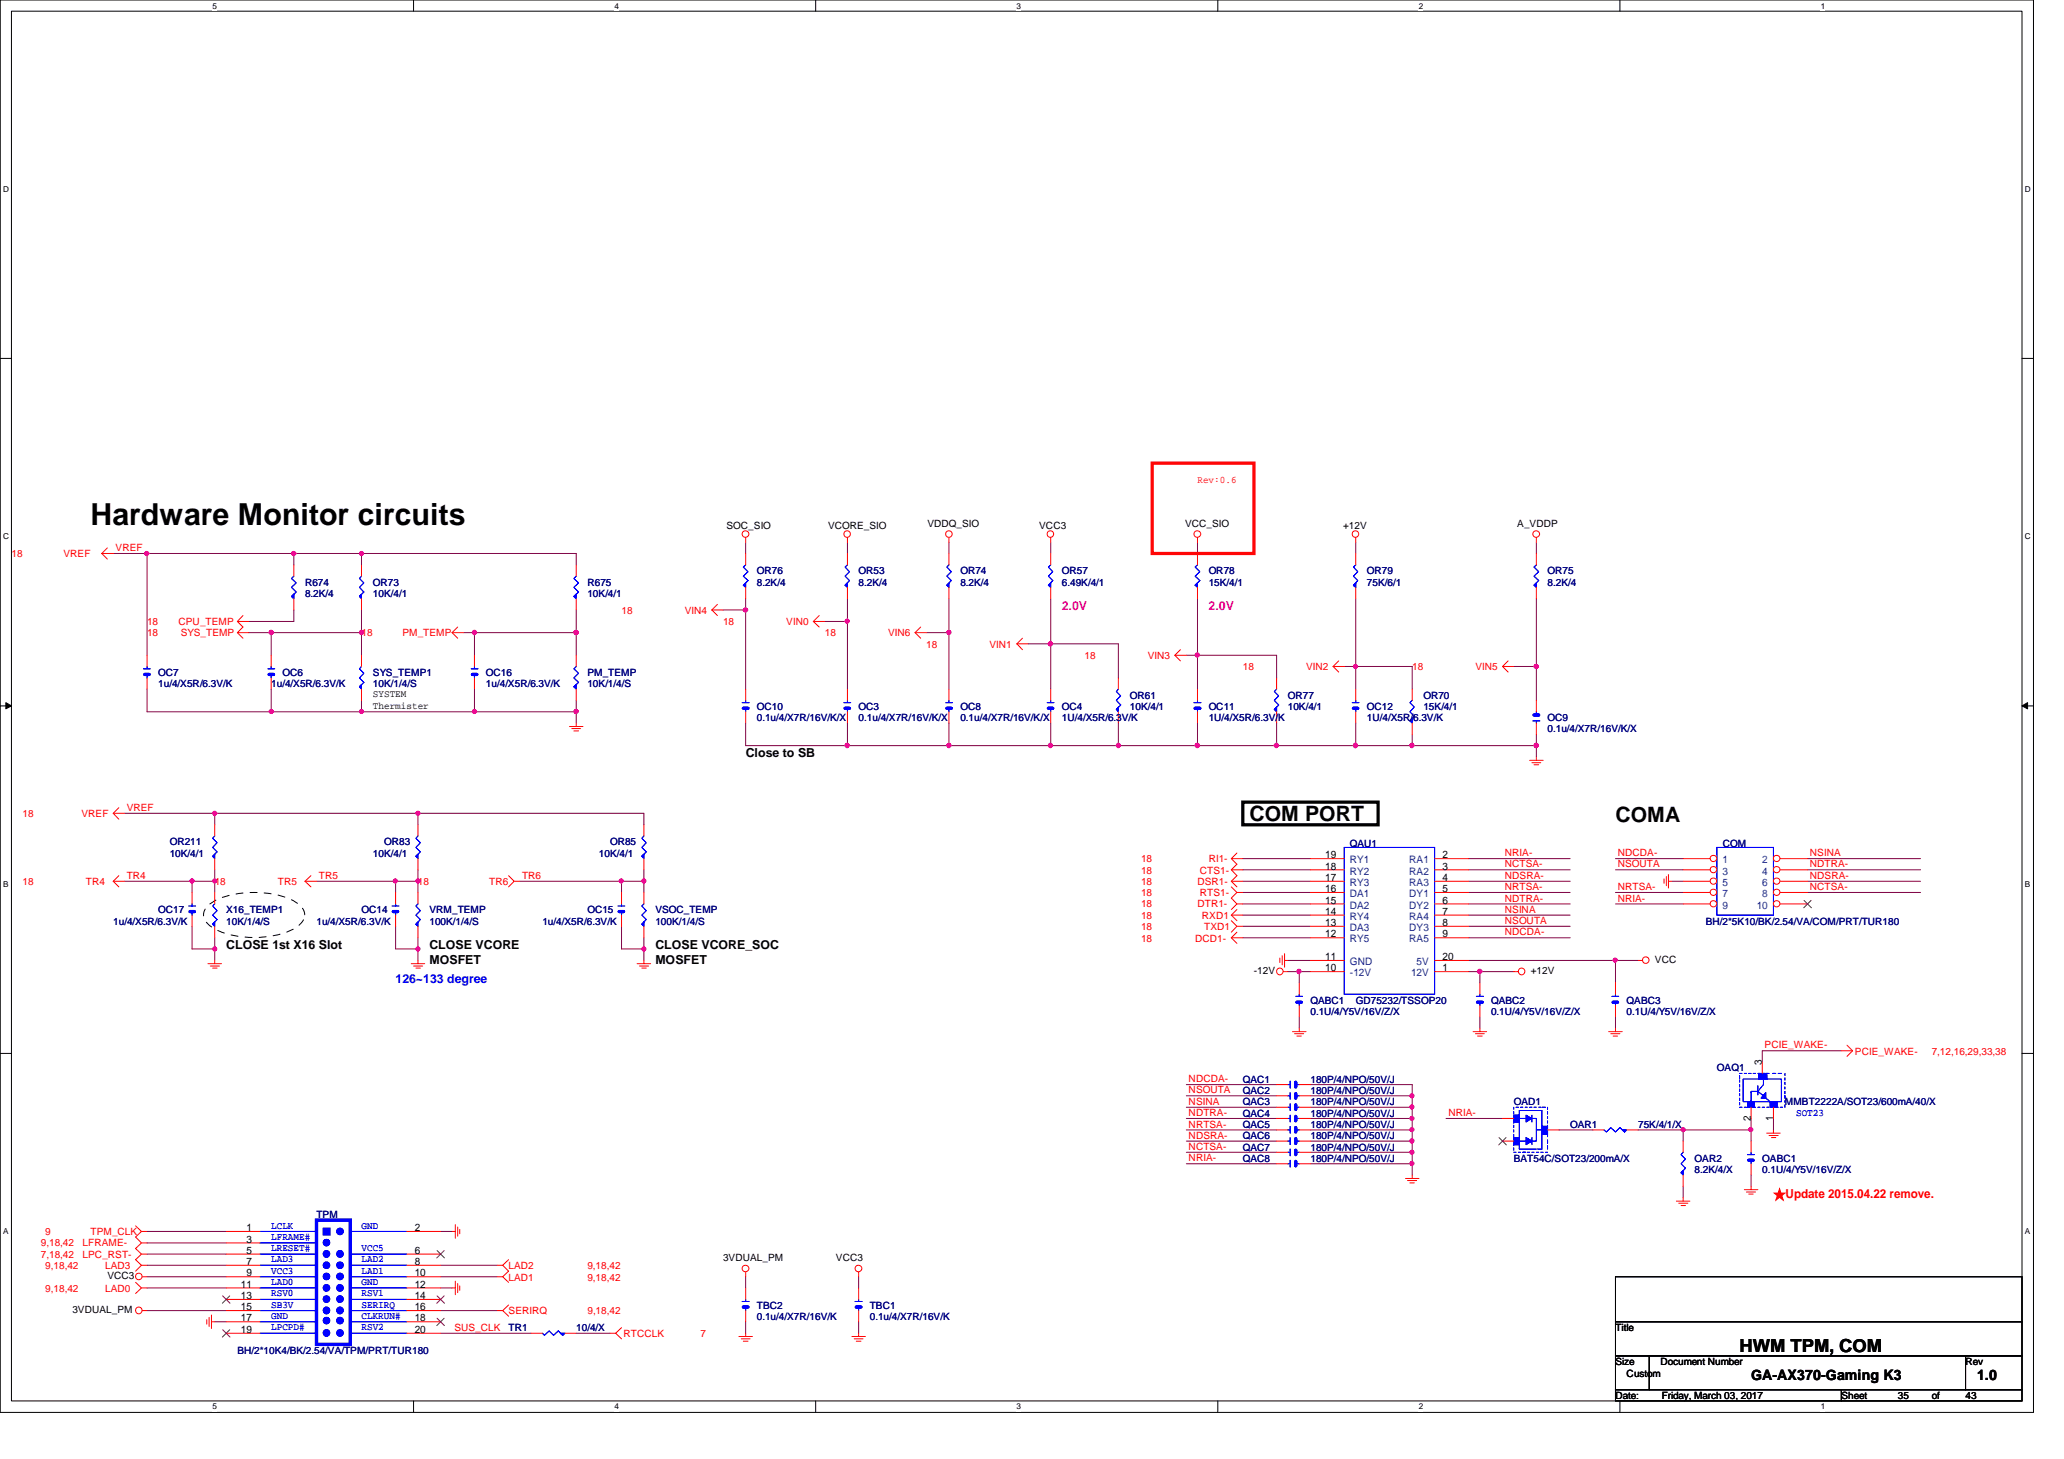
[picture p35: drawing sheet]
<svg xmlns="http://www.w3.org/2000/svg" width="297mm" height="210mm" viewBox="0 0 297 210" stroke-linecap="round" stroke-linejoin="round" font-family="sans-serif">
<defs><g id="words">
<text font-size="4.4" x="13" y="75.5">Hardware Monitor circuits</text>
<g font-size="3">
<text x="179.8" y="118.1">COM PORT</text>
<text x="232.5" y="118.2">COMA</text>
</g>
<text font-size="2.6" x="250.4" y="194.5">HWM TPM, COM</text>
<g font-size="2.1">
<text x="252" y="198.6">GA-AX370-Gaming K3</text>
<text x="284.5" y="198.6">1.0</text>
</g>
<g font-size="1.8" fill="#f0f">
<text x="152.8" y="87.8">2.0V</text>
<text x="173.9" y="87.8">2.0V</text>
</g>
<g font-size="1.8">
<text x="107.3" y="108.9">Close to SB</text>
<text x="32.6" y="136.6">CLOSE 1st X16 Slot</text>
<text x="61.8" y="136.6">CLOSE VCORE</text>
<text x="94.3" y="136.6">CLOSE VCORE_SOC</text>
<text x="61.8" y="138.7">MOSFET</text>
<text x="94.3" y="138.7">MOSFET</text>
</g>
<text font-size="1.8" fill="#00f" x="56.9" y="141.4">126~133 degree</text>
<text font-size="1.8" fill="#f00" x="255.3" y="172.4">★Update 2015.04.22 remove.</text>
<g font-size="1.5">
<text x="190.7" y="123.5">19</text>
<text x="190.7" y="125.1">18</text>
<text x="207.6" y="123.5">2</text>
<text x="207.6" y="125.1">3</text>
<text x="190.7" y="126.7">17</text>
<text x="190.7" y="128.4">16</text>
<text x="190.7" y="130">15</text>
<text x="190.7" y="131.6">14</text>
<text x="207.6" y="126.7">4</text>
<text x="207.6" y="128.4">5</text>
<text x="207.6" y="130">6</text>
<text x="207.6" y="131.6">7</text>
<text x="190.7" y="133.2">13</text>
<text x="190.7" y="134.9">12</text>
<text x="207.6" y="133.2">8</text>
<text x="207.6" y="134.9">9</text>
<text x="190.7" y="139.7">10</text>
<text x="190.7" y="138.1">11</text>
<text x="207.6" y="139.7">1</text>
<text x="207.6" y="138.1">20</text>
<text x="253.6" y="153.3" transform="rotate(-90 253.6 153.3)">3</text>
<text x="252" y="161.2" transform="rotate(-90 252 161.2)">2</text>
<text x="255.2" y="161.2" transform="rotate(-90 255.2 161.2)">1</text>
<text x="35.5" y="177.1">1</text>
<text x="35.5" y="178.8">3</text>
<text x="59.7" y="177.1">2</text>
<text x="34.7" y="185.3">11</text>
<text x="35.5" y="180.4">5</text>
<text x="35.5" y="182">7</text>
<text x="35.5" y="183.6">9</text>
<text x="59.7" y="180.4">6</text>
<text x="59.7" y="182">8</text>
<text x="59.7" y="183.6">10</text>
<text x="59.7" y="185.3">12</text>
<text x="34.7" y="186.9">13</text>
<text x="34.7" y="188.5">15</text>
<text x="34.7" y="190.1">17</text>
<text x="34.7" y="191.8">19</text>
<text x="59.7" y="186.9">14</text>
<text x="59.7" y="188.5">16</text>
<text x="59.7" y="190.1">18</text>
<text x="59.7" y="191.8">20</text>
</g>
<g font-size="1.5" fill="#004080">
<text x="194.3" y="124.2">RY1</text>
<text x="194.3" y="125.8">RY2</text>
<text x="202.8" y="124.2">RA1</text>
<text x="202.8" y="125.8">RA2</text>
<text x="247.9" y="124.2">1</text>
<text x="247.9" y="125.8">3</text>
<text x="253.6" y="124.2">2</text>
<text x="253.6" y="125.8">4</text>
<text x="194.3" y="127.5">RY3</text>
<text x="194.3" y="129.1">DA1</text>
<text x="194.3" y="130.7">DA2</text>
<text x="202.8" y="127.5">RA3</text>
<text x="202.8" y="129.1">DY1</text>
<text x="202.8" y="130.7">DY2</text>
<text x="247.9" y="127.5">5</text>
<text x="247.9" y="129.1">7</text>
<text x="247.9" y="130.7">9</text>
<text x="252.8" y="130.7">10</text>
<text x="253.6" y="127.5">6</text>
<text x="253.6" y="129.1">8</text>
<text x="194.3" y="132.3">RY4</text>
<text x="194.3" y="133.9">DA3</text>
<text x="194.3" y="135.6">RY5</text>
<text x="202.8" y="132.3">RA4</text>
<text x="202.8" y="133.9">DY3</text>
<text x="202.8" y="135.6">RA5</text>
<text x="194.3" y="140.5">-12V</text>
<text x="194.3" y="138.9">GND</text>
<text x="203.1" y="140.5">12V</text>
<text x="203.9" y="138.9">5V</text>
</g>
<g font-size="1.4" fill="#f00">
<text x="172.3" y="69.4">Rev:0.6</text>
<text x="1.6" y="80.2">18</text>
<text x="9.1" y="80.2">VREF</text>
<text x="16.6" y="79.3">VREF</text>
<text x="21.2" y="89.9">18</text>
<text x="25.7" y="89.9">CPU_TEMP</text>
<text x="89.4" y="88.3">18</text>
<text x="98.5" y="88.3">VIN4</text>
<text x="104.1" y="89.9">18</text>
<text x="113.2" y="89.9">VIN0</text>
<text x="21.2" y="91.6">18</text>
<text x="26" y="91.6">SYS_TEMP</text>
<text x="52" y="91.6">18</text>
<text x="57.9" y="91.6">PM_TEMP</text>
<text x="118.7" y="91.6">18</text>
<text x="127.8" y="91.6">VIN6</text>
<text x="133.3" y="93.2">18</text>
<text x="142.4" y="93.2">VIN1</text>
<text x="156.1" y="94.8">18</text>
<text x="165.2" y="94.8">VIN3</text>
<text x="178.9" y="96.4">18</text>
<text x="188" y="96.4">VIN2</text>
<text x="203.2" y="96.4">18</text>
<text x="212.3" y="96.4">VIN5</text>
<text x="3.3" y="117.6">18</text>
<text x="11.7" y="117.6">VREF</text>
<text x="18.2" y="116.7">VREF</text>
<text x="164.2" y="125.7">18</text>
<text x="164.2" y="124.1">18</text>
<text x="172.7" y="125.7">CTS1-</text>
<text x="173.9" y="124.1">RI1-</text>
<text x="216.6" y="123.2">NRIA-</text>
<text x="216.6" y="124.8">NCTSA-</text>
<text x="232.8" y="123.2">NDCDA-</text>
<text x="232.8" y="124.8">NSOUTA</text>
<text x="260.5" y="123.2">NSINA</text>
<text x="260.5" y="124.8">NDTRA-</text>
<text x="3.3" y="127.3">18</text>
<text x="12.4" y="127.3">TR4</text>
<text x="18.2" y="126.4">TR4</text>
<text x="30.9" y="127.3">18</text>
<text x="40" y="127.3">TR5</text>
<text x="45.9" y="126.4">TR5</text>
<text x="60.2" y="127.3">18</text>
<text x="70.4" y="127.3">TR6</text>
<text x="75.1" y="126.4">TR6</text>
<text x="164.2" y="127.3">18</text>
<text x="164.2" y="130.6">18</text>
<text x="164.2" y="128.9">18</text>
<text x="172.3" y="127.3">DSR1-</text>
<text x="172.3" y="130.6">DTR1-</text>
<text x="172.7" y="128.9">RTS1-</text>
<text x="216.6" y="126.4">NDSRA-</text>
<text x="216.6" y="129.7">NDTRA-</text>
<text x="216.6" y="131.3">NSINA</text>
<text x="216.6" y="128.1">NRTSA-</text>
<text x="232.8" y="128.1">NRTSA-</text>
<text x="232.8" y="129.7">NRIA-</text>
<text x="260.5" y="126.4">NDSRA-</text>
<text x="260.5" y="128.1">NCTSA-</text>
<text x="164.2" y="132.2">18</text>
<text x="164.2" y="135.5">18</text>
<text x="164.2" y="133.8">18</text>
<text x="172" y="135.5">DCD1-</text>
<text x="173" y="132.2">RXD1</text>
<text x="173.3" y="133.8">TXD1</text>
<text x="216.6" y="132.9">NSOUTA</text>
<text x="216.6" y="134.6">NDCDA-</text>
<text x="171.1" y="155.7">NDCDA-</text>
<text x="254" y="150.8">PCIE_WAKE-</text>
<text x="267" y="151.7">PCIE_WAKE-</text>
<text x="278" y="151.7">7,12,16,29,33,38</text>
<text x="171.1" y="157.3">NSOUTA</text>
<text x="171.1" y="159">NSINA</text>
<text x="171.1" y="160.6">NDTRA-</text>
<text x="208.4" y="160.6">NRIA-</text>
<text x="171.1" y="163.8">NDSRA-</text>
<text x="171.1" y="162.2">NRTSA-</text>
<text x="171.1" y="167.1">NRIA-</text>
<text x="171.1" y="165.4">NCTSA-</text>
<text x="5.9" y="179.3">9,18,42</text>
<text x="6.5" y="177.7">9</text>
<text x="11.9" y="179.3">LFRAME-</text>
<text x="13" y="177.7">TPM_CLK</text>
<text x="5.9" y="181">7,18,42</text>
<text x="6.5" y="182.6">9,18,42</text>
<text x="6.5" y="185.8">9,18,42</text>
<text x="11.9" y="181">LPC_RST-</text>
<text x="15.2" y="182.6">LAD3</text>
<text x="15.2" y="185.8">LAD0</text>
<text x="73.2" y="182.6">LAD2</text>
<text x="73.2" y="184.2">LAD1</text>
<text x="84.5" y="182.6">9,18,42</text>
<text x="84.5" y="184.2">9,18,42</text>
<text x="65.4" y="191.5">SUS_CLK</text>
<text x="73.2" y="189.1">SERIRQ</text>
<text x="84.5" y="189.1">9,18,42</text>
<text x="89.7" y="192.4">RTCCLK</text>
<text x="100.8" y="192.4">7</text>
</g>
<g font-size="1.4">
<text x="104.6" y="76.1">SOC_SIO</text>
<text x="119.2" y="76.1">VCORE_SIO</text>
<text x="133.5" y="75.8">VDDQ_SIO</text>
<text x="149.6" y="76.1">VCC3</text>
<text x="170.6" y="75.8">VCC_SIO</text>
<text x="193.3" y="76.1">+12V</text>
<text x="218.4" y="75.8">A_VDDP</text>
<text x="53.7" y="100.3">SYSTEM</text>
<text x="53.7" y="101.9">Thermister</text>
<text x="180.5" y="140.2">-12V</text>
<text x="220.3" y="140.2">+12V</text>
<text x="238.2" y="138.6">VCC</text>
<text x="15.4" y="184.1">VCC3</text>
<text x="104.1" y="181.4">3VDUAL_PM</text>
<text x="120.3" y="181.4">VCC3</text>
<text x="10.4" y="188.9">3VDUAL_PM</text>
<text x="232.5" y="191.5">Title</text>
<text x="232.5" y="196.4">Size</text>
<text x="239" y="196.4">Document Number</text>
<text x="282.9" y="196.4">Rev</text>
<text x="232.5" y="201.3">Date:</text>
<text x="234.1" y="198">Custom</text>
<text x="239.1" y="201.3">Friday, March 03, 2017</text>
<text x="265" y="201.3">Sheet</text>
<text x="273.1" y="201.3">35</text>
<text x="278" y="201.3">of</text>
<text x="282.9" y="201.3">43</text>
</g>
<g font-size="1.4" fill="#000080">
<text x="108.9" y="82.6">OR76</text>
<text x="123.6" y="82.6">OR53</text>
<text x="138.2" y="82.6">OR74</text>
<text x="152.8" y="82.6">OR57</text>
<text x="173.9" y="82.6">OR78</text>
<text x="196.7" y="82.6">OR79</text>
<text x="222.7" y="82.6">OR75</text>
<text x="43.9" y="84.2">R674</text>
<text x="43.9" y="85.9">8.2K/4</text>
<text x="53.7" y="85.9">10K/4/1</text>
<text x="53.7" y="84.2">OR73</text>
<text x="84.5" y="84.2">R675</text>
<text x="84.5" y="85.9">10K/4/1</text>
<text x="108.9" y="84.2">8.2K/4</text>
<text x="123.6" y="84.2">8.2K/4</text>
<text x="138.2" y="84.2">8.2K/4</text>
<text x="152.8" y="84.2">6.49K/4/1</text>
<text x="173.9" y="84.2">15K/4/1</text>
<text x="196.7" y="84.2">75K/6/1</text>
<text x="222.7" y="84.2">8.2K/4</text>
<text x="22.8" y="97.2">OC7</text>
<text x="22.8" y="98.9">1u/4/X5R/6.3V/K</text>
<text x="39" y="98.9">1u/4/X5R/6.3V/K</text>
<text x="40.7" y="97.2">OC6</text>
<text x="53.7" y="98.9">10K/1/4/S</text>
<text x="53.7" y="97.2">SYS_TEMP1</text>
<text x="69.9" y="98.9">1u/4/X5R/6.3V/K</text>
<text x="69.9" y="97.2">OC16</text>
<text x="84.5" y="97.2">PM_TEMP</text>
<text x="84.5" y="98.9">10K/1/4/S</text>
<text x="162.6" y="100.5">OR61</text>
<text x="185.3" y="100.5">OR77</text>
<text x="204.8" y="100.5">OR70</text>
<text x="108.9" y="102.1">OC10</text>
<text x="108.9" y="103.8">0.1u/4/X7R/16V/K/X</text>
<text x="123.6" y="102.1">OC3</text>
<text x="123.6" y="103.8">0.1u/4/X7R/16V/K/X</text>
<text x="138.2" y="102.1">OC8</text>
<text x="138.2" y="103.8">0.1u/4/X7R/16V/K/X</text>
<text x="152.8" y="102.1">OC4</text>
<text x="152.8" y="103.8">1U/4/X5R/6.3V/K</text>
<text x="162.6" y="102.1">10K/4/1</text>
<text x="173.9" y="103.8">1U/4/X5R/6.3V/K</text>
<text x="173.9" y="102.1">OC11</text>
<text x="185.3" y="102.1">10K/4/1</text>
<text x="196.7" y="102.1">OC12</text>
<text x="196.7" y="103.8">1U/4/X5R/6.3V/K</text>
<text x="204.8" y="102.1">15K/4/1</text>
<text x="222.7" y="103.8">OC9</text>
<text x="222.7" y="105.4">0.1u/4/X7R/16V/K/X</text>
<text x="24.4" y="123.3">10K/4/1</text>
<text x="24.4" y="121.6">OR211</text>
<text x="53.7" y="123.3">10K/4/1</text>
<text x="55.3" y="121.6">OR83</text>
<text x="86.2" y="123.3">10K/4/1</text>
<text x="87.8" y="121.6">OR85</text>
<text x="194.3" y="121.8">QAU1</text>
<text x="247.9" y="121.8">COM</text>
<text x="22.8" y="131.4">OC17</text>
<text x="32.6" y="131.4">X16_TEMP1</text>
<text x="52" y="131.4">OC14</text>
<text x="61.8" y="131.4">VRM_TEMP</text>
<text x="84.5" y="131.4">OC15</text>
<text x="94.3" y="131.4">VSOC_TEMP</text>
<text x="16.3" y="133">1u/4/X5R/6.3V/K</text>
<text x="32.6" y="133">10K/1/4/S</text>
<text x="45.5" y="133">1u/4/X5R/6.3V/K</text>
<text x="61.8" y="133">100K/1/4/S</text>
<text x="78.1" y="133">1u/4/X5R/6.3V/K</text>
<text x="94.3" y="133">100K/1/4/S</text>
<text x="245.5" y="133">BH/2*5K10/BK/2.54/VA/COM/PRT/TUR180</text>
<text x="188.6" y="144.4">QABC1</text>
<text x="188.6" y="146">0.1U/4/Y5V/16V/Z/X</text>
<text x="195.1" y="144.4">GD75232/TSSOP20</text>
<text x="214.6" y="144.4">QABC2</text>
<text x="214.6" y="146">0.1U/4/Y5V/16V/Z/X</text>
<text x="234.1" y="144.4">QABC3</text>
<text x="234.1" y="146">0.1U/4/Y5V/16V/Z/X</text>
<text x="178.9" y="155.8">QAC1</text>
<text x="188.6" y="155.8">180P/4/NPO/50V/J</text>
<text x="247.1" y="154.1">OAQ1</text>
<text x="178.9" y="160.7">QAC4</text>
<text x="178.9" y="159">QAC3</text>
<text x="178.9" y="157.4">QAC2</text>
<text x="188.6" y="160.7">180P/4/NPO/50V/J</text>
<text x="188.6" y="159">180P/4/NPO/50V/J</text>
<text x="188.6" y="157.4">180P/4/NPO/50V/J</text>
<text x="217.8" y="159">OAD1</text>
<text x="256.9" y="159">MMBT2222A/SOT23/600mA/40/X</text>
<text x="178.9" y="167.1">QAC8</text>
<text x="178.9" y="165.5">QAC7</text>
<text x="178.9" y="163.9">QAC6</text>
<text x="178.9" y="162.3">QAC5</text>
<text x="188.6" y="167.1">180P/4/NPO/50V/J</text>
<text x="188.6" y="165.5">180P/4/NPO/50V/J</text>
<text x="188.6" y="163.9">180P/4/NPO/50V/J</text>
<text x="188.6" y="162.3">180P/4/NPO/50V/J</text>
<text x="217.8" y="167.1">BAT54C/SOT23/200mA/X</text>
<text x="226" y="162.3">OAR1</text>
<text x="235.8" y="162.3">75K/4/1/X</text>
<text x="243.9" y="167.1">OAR2</text>
<text x="253.6" y="167.1">OABC1</text>
<text x="243.9" y="168.8">8.2K/4/X</text>
<text x="253.6" y="168.8">0.1U/4/Y5V/16V/Z/X</text>
<text x="45.5" y="175.3">TPM</text>
<text x="73.2" y="191.5">TR1</text>
<text x="82.9" y="191.5">10/4/X</text>
<text x="108.9" y="188.3">TBC2</text>
<text x="108.9" y="189.9">0.1u/4/X7R/16V/K</text>
<text x="125.2" y="188.3">TBC1</text>
<text x="125.2" y="189.9">0.1u/4/X7R/16V/K</text>
<text x="34.2" y="194.8">BH/2*10K4/BK/2.54/VA/TPM/PRT/TUR180</text>
</g>
<g font-size="1.4" fill="#00f">
<text x="258.5" y="160.5">SOT23</text>
<text x="39" y="178.4">LFRAME#</text>
<text x="39" y="176.7">LCLK</text>
<text x="52" y="176.7">GND</text>
<text x="39" y="180">LRESET#</text>
<text x="39" y="181.6">LAD3</text>
<text x="39" y="183.2">VCC3</text>
<text x="39" y="184.9">LAD0</text>
<text x="52" y="180">VCC5</text>
<text x="52" y="181.6">LAD2</text>
<text x="52" y="183.2">LAD1</text>
<text x="52" y="184.9">GND</text>
<text x="39" y="186.5">RSV0</text>
<text x="39" y="188.1">SB3V</text>
<text x="39" y="189.7">GND</text>
<text x="39" y="191.3">LPCPD#</text>
<text x="52" y="186.5">RSV1</text>
<text x="52" y="188.1">SERIRQ</text>
<text x="52" y="189.7">CLKRUN#</text>
<text x="52" y="191.3">RSV2</text>
</g>
<g font-size="1.2">
<text x="30.6" y="1.2">5</text>
<text x="88.4" y="1.2">4</text>
<text x="146.3" y="1.2">3</text>
<text x="204.2" y="1.2">2</text>
<text x="262" y="1.2">1</text>
<text x=".5" y="27.6">D</text>
<text x="291.4" y="27.6">D</text>
<text x=".5" y="77.6">C</text>
<text x="291.4" y="77.6">C</text>
<text x=".5" y="127.6">B</text>
<text x="291.4" y="127.6">B</text>
<text x=".5" y="177.6">A</text>
<text x="291.4" y="177.6">A</text>
<text x="30.6" y="202.8">5</text>
<text x="88.4" y="202.8">4</text>
<text x="146.3" y="202.8">3</text>
<text x="204.2" y="202.8">2</text>
<text x="262" y="202.8">1</text>
</g>
</g></defs>
<path d="M0 0h292.6v203.2h-292.6zM1.6 1.6h289.4v199.9h-289.4z" fill="none" stroke="#000" stroke-width=".14"/>
<g fill="#fff">
<path d="M30.6 .2h.6v1.3h-.6z"/>
<path d="M30.6 201.7h.6v1.3h-.6z"/>
</g>
<path d="M59.5 0v1.6M59.5 201.5v1.7" fill="none" stroke="#000" stroke-width=".14"/>
<g fill="#fff">
<path d="M88.4 .2h.6v1.3h-.6z"/>
<path d="M88.4 201.7h.6v1.3h-.6z"/>
</g>
<path d="M117.4 0v1.6M117.4 201.5v1.7" fill="none" stroke="#000" stroke-width=".14"/>
<g fill="#fff">
<path d="M146.3 .2h.6v1.3h-.6z"/>
<path d="M146.3 201.7h.6v1.3h-.6z"/>
</g>
<path d="M175.3 0v1.6M175.3 201.5v1.7" fill="none" stroke="#000" stroke-width=".14"/>
<g fill="#fff">
<path d="M204.2 .2h.6v1.3h-.6z"/>
<path d="M204.2 201.7h.6v1.3h-.6z"/>
</g>
<path d="M233.1 0v1.6M233.1 201.5v1.7" fill="none" stroke="#000" stroke-width=".14"/>
<g fill="#fff">
<path d="M262 .2h.6v1.3h-.6z"/>
<path d="M262 201.7h.6v1.3h-.6z"/>
<path d="M.5 26.6h.8v1.3h-.8z"/>
<path d="M291.4 26.6h.8v1.3h-.8z"/>
<path d="M.5 76.5h.8v1.4h-.8z"/>
<path d="M291.4 76.5h.8v1.4h-.8z"/>
</g>
<path d="M0 51.6h1.6M291 51.6h1.6" fill="none" stroke="#000" stroke-width=".14"/>
<g fill="#fff">
<path d="M.5 126.5h.7v1.3h-.7z"/>
<path d="M291.4 126.5h.7v1.3h-.7z"/>
</g>
<path d="M0 101.6h1.6M.8 101.1l.8 .5-.8 .4zM291 101.6h1.6M291 101.6l.8-.5v.9z" fill="none" stroke="#000" stroke-width=".14"/>
<path d="M.8 101.1l.8 .5-.8 .4zM291 101.6l.8-.5v.9z" fill="#000"/>
<g fill="#fff">
<path d="M.5 176.5h.7v1.3h-.7z"/>
<path d="M291.4 176.5h.7v1.3h-.7z"/>
</g>
<path d="M0 151.6h1.6M291 151.6h1.6" fill="none" stroke="#000" stroke-width=".14"/>
<path d="M74.8 126.8h14.6v1.6" fill="none" stroke="#800040" stroke-width=".14"/>
<circle cx="89.4" cy="126.7" r=".3" fill="#f0f"/>
<circle cx="89.4" cy="126.7" r=".3" fill="none" stroke="#f0f" stroke-width=".14"/>
<path d="M60.2 117h32.5" fill="none" stroke="#800040" stroke-width=".14"/>
<circle cx="60.2" cy="117" r=".3" fill="#f0f"/>
<circle cx="60.2" cy="117" r=".3" fill="none" stroke="#f0f" stroke-width=".14"/>
<path d="M92.7 117v1.7M92.7 125.1v1.7" fill="none" stroke="#800040" stroke-width=".14"/>
<circle cx="92.7" cy="126.7" r=".3" fill="#f0f"/>
<circle cx="92.7" cy="126.7" r=".3" fill="none" stroke="#f0f" stroke-width=".14"/>
<path d="M27.6 133.3v3.2h3.3M30.9 126.8v1.6M89.4 133.3v3.2" fill="none" stroke="#800040" stroke-width=".14"/>
<circle cx="30.9" cy="136.5" r=".3" fill="#f0f"/>
<circle cx="30.9" cy="136.5" r=".3" fill="none" stroke="#f0f" stroke-width=".14"/>
<path d="M27.6 126.8h3.3M30.9 136.5v1.7" fill="none" stroke="#800040" stroke-width=".14"/>
<circle cx="30.9" cy="126.7" r=".3" fill="#f0f"/>
<circle cx="30.9" cy="126.7" r=".3" fill="none" stroke="#f0f" stroke-width=".14"/>
<circle cx="27.6" cy="126.7" r=".3" fill="#f0f"/>
<circle cx="27.6" cy="126.7" r=".3" fill="none" stroke="#f0f" stroke-width=".14"/>
<path d="M45.5 126.8h11.4M60.2 126.8v1.6" fill="none" stroke="#800040" stroke-width=".14"/>
<circle cx="60.2" cy="126.7" r=".3" fill="#f0f"/>
<circle cx="60.2" cy="126.7" r=".3" fill="none" stroke="#f0f" stroke-width=".14"/>
<path d="M56.9 126.8h3.3M56.9 133.3v3.2M60.2 136.5v1.7" fill="none" stroke="#800040" stroke-width=".14"/>
<circle cx="56.9" cy="126.7" r=".3" fill="#f0f"/>
<circle cx="56.9" cy="126.7" r=".3" fill="none" stroke="#f0f" stroke-width=".14"/>
<path d="M56.9 136.5h3.3" fill="none" stroke="#800040" stroke-width=".14"/>
<circle cx="60.2" cy="136.5" r=".3" fill="#f0f"/>
<circle cx="60.2" cy="136.5" r=".3" fill="none" stroke="#f0f" stroke-width=".14"/>
<path d="M30.9 117h29.3M17.9 126.8h9.7v1.6M56.9 126.8v1.6" fill="none" stroke="#800040" stroke-width=".14"/>
<circle cx="30.9" cy="117" r=".3" fill="#f0f"/>
<circle cx="30.9" cy="117" r=".3" fill="none" stroke="#f0f" stroke-width=".14"/>
<path d="M52 79.6h30.9M42.3 87.8v1.6h-6.5M82.9 87.8v3.2M17.9 117h13v1.7M60.2 117v1.7M30.9 125.1v1.7M30.9 134.9v1.6M60.2 125.1v1.7M60.2 134.9v1.6" fill="none" stroke="#800040" stroke-width=".14"/>
<circle cx="52" cy="79.6" r=".3" fill="#f0f"/>
<circle cx="52" cy="79.6" r=".3" fill="none" stroke="#f0f" stroke-width=".14"/>
<path d="M16.3 79.6h4.9v14.7M52 79.6v1.7M21.2 99.1v3.3M39 99.1v3.3M52 87.8v3.2h-13v3.3M52 100.8v1.6" fill="none" stroke="#800040" stroke-width=".14"/>
<circle cx="52" cy="91" r=".31" fill="#f0f"/>
<circle cx="52" cy="91" r=".31" fill="none" stroke="#f0f" stroke-width=".14"/>
<circle cx="39" cy="91" r=".31" fill="#f0f"/>
<circle cx="39" cy="91" r=".31" fill="none" stroke="#f0f" stroke-width=".14"/>
<path d="M35.8 91h3.2M52 91v3.3M21.2 102.4h30.8" fill="none" stroke="#800040" stroke-width=".14"/>
<circle cx="52" cy="102.4" r=".3" fill="#f0f"/>
<circle cx="52" cy="102.4" r=".3" fill="none" stroke="#f0f" stroke-width=".14"/>
<circle cx="39" cy="102.4" r=".3" fill="#f0f"/>
<circle cx="39" cy="102.4" r=".3" fill="none" stroke="#f0f" stroke-width=".14"/>
<path d="M42.3 79.6h9.7" fill="none" stroke="#800040" stroke-width=".14"/>
<circle cx="42.3" cy="79.6" r=".31" fill="#f0f"/>
<circle cx="42.3" cy="79.6" r=".31" fill="none" stroke="#f0f" stroke-width=".14"/>
<path d="M68.3 102.4h14.6" fill="none" stroke="#800040" stroke-width=".14"/>
<circle cx="82.9" cy="102.4" r=".31" fill="#f0f"/>
<circle cx="82.9" cy="102.4" r=".31" fill="none" stroke="#f0f" stroke-width=".14"/>
<circle cx="68.3" cy="102.4" r=".3" fill="#f0f"/>
<circle cx="68.3" cy="102.4" r=".3" fill="none" stroke="#f0f" stroke-width=".14"/>
<path d="M82.9 79.6v1.7M68.3 99.1v3.3M68.3 91v3.3M82.9 100.8v3.2" fill="none" stroke="#800040" stroke-width=".14"/>
<circle cx="68.3" cy="91" r=".31" fill="#f0f"/>
<circle cx="68.3" cy="91" r=".31" fill="none" stroke="#f0f" stroke-width=".14"/>
<path d="M66.7 91h16.2v3.3M52 102.4h16.3" fill="none" stroke="#800040" stroke-width=".14"/>
<circle cx="82.9" cy="91" r=".32" fill="#f0f"/>
<circle cx="82.9" cy="91" r=".32" fill="none" stroke="#f0f" stroke-width=".14"/>
<path d="M21.2 79.6h21.1v1.7" fill="none" stroke="#800040" stroke-width=".14"/>
<circle cx="21.1" cy="79.6" r=".3" fill="#f0f"/>
<circle cx="21.1" cy="79.6" r=".3" fill="none" stroke="#f0f" stroke-width=".14"/>
<g fill="none" stroke="#800040" stroke-width=".14">
<path d="M203.2 107.3h17.9M21.2 178.8h11.4M21.2 177.2h11.4M63.4 177.2h1.7M21.2 180.4h11.4M21.2 182h11.4M21.2 185.3h11.4M21.2 183.7h11.4M21.2 188.6h11.4M30.9 190.2h1.7M63.4 185.3h1.7M63.4 183.7h8.1"/>
<path d="M63.4 188.6h8.1M63.4 182h8.1M63.4 191.8h13M82.9 191.8h4.9M107.3 183.7v1.6M107.3 190.2v1.6M123.6 190.2v1.6M123.6 183.7v1.6"/>
</g>
<circle cx="221.1" cy="107.2" r=".32" fill="#f0f"/>
<circle cx="221.1" cy="107.2" r=".32" fill="none" stroke="#f0f" stroke-width=".14"/>
<circle cx="203.2" cy="107.2" r=".31" fill="#f0f"/>
<circle cx="203.2" cy="107.2" r=".31" fill="none" stroke="#f0f" stroke-width=".14"/>
<path d="M160.9 104v3.3h-9.7" fill="none" stroke="#800040" stroke-width=".14"/>
<circle cx="151.2" cy="107.2" r=".31" fill="#f0f"/>
<circle cx="151.2" cy="107.2" r=".31" fill="none" stroke="#f0f" stroke-width=".14"/>
<path d="M183.7 104v3.3h-11.4" fill="none" stroke="#800040" stroke-width=".14"/>
<circle cx="172.3" cy="107.2" r=".32" fill="#f0f"/>
<circle cx="172.3" cy="107.2" r=".32" fill="none" stroke="#f0f" stroke-width=".14"/>
<path d="M122 78v1.6M136.6 78v1.6M151.2 78v1.6M118.7 89.4h3.3v9.7M136.6 86.1v4.9M151.2 86.1v6.5M195.1 86.1v9.8h-1.6M195.1 104v3.3M203.2 105.7v1.6" fill="none" stroke="#800040" stroke-width=".14"/>
<circle cx="121.9" cy="89.4" r=".3" fill="#f0f"/>
<circle cx="121.9" cy="89.4" r=".3" fill="none" stroke="#f0f" stroke-width=".14"/>
<path d="M136.6 107.3h14.6" fill="none" stroke="#800040" stroke-width=".14"/>
<circle cx="136.6" cy="107.2" r=".31" fill="#f0f"/>
<circle cx="136.6" cy="107.2" r=".31" fill="none" stroke="#f0f" stroke-width=".14"/>
<path d="M195.1 78v1.6M136.6 91v8.1M148 92.6h3.2M195.1 95.9v3.2M122 104v3.3M151.2 104v3.3" fill="none" stroke="#800040" stroke-width=".14"/>
<circle cx="151.2" cy="92.6" r=".3" fill="#f0f"/>
<circle cx="151.2" cy="92.6" r=".3" fill="none" stroke="#f0f" stroke-width=".14"/>
<path d="M151.2 92.6v6.5M136.6 104v3.3h-14.6" fill="none" stroke="#800040" stroke-width=".14"/>
<circle cx="121.9" cy="107.2" r=".31" fill="#f0f"/>
<circle cx="121.9" cy="107.2" r=".31" fill="none" stroke="#f0f" stroke-width=".14"/>
<path d="M133.3 91h3.3" fill="none" stroke="#800040" stroke-width=".14"/>
<circle cx="136.6" cy="91" r=".31" fill="#f0f"/>
<circle cx="136.6" cy="91" r=".31" fill="none" stroke="#f0f" stroke-width=".14"/>
<path d="M203.2 95.9v3.2M183.7 107.3h11.4M221.1 107.3v1.6" fill="none" stroke="#800040" stroke-width=".14"/>
<circle cx="195.1" cy="107.2" r=".31" fill="#f0f"/>
<circle cx="195.1" cy="107.2" r=".31" fill="none" stroke="#f0f" stroke-width=".14"/>
<circle cx="183.7" cy="107.2" r=".31" fill="#f0f"/>
<circle cx="183.7" cy="107.2" r=".31" fill="none" stroke="#f0f" stroke-width=".14"/>
<path d="M160.9 107.3h11.4" fill="none" stroke="#800040" stroke-width=".14"/>
<circle cx="160.9" cy="107.2" r=".31" fill="#f0f"/>
<circle cx="160.9" cy="107.2" r=".31" fill="none" stroke="#f0f" stroke-width=".14"/>
<path d="M183.7 94.3h-11.4v4.8M172.3 104v3.3" fill="none" stroke="#800040" stroke-width=".14"/>
<circle cx="172.3" cy="94.2" r=".31" fill="#f0f"/>
<circle cx="172.3" cy="94.2" r=".31" fill="none" stroke="#f0f" stroke-width=".14"/>
<path d="M172.3 78v1.6M151.2 92.6h9.7M172.3 86.1v8.2h-1.6M183.7 94.3v3.2" fill="none" stroke="#800040" stroke-width=".14"/>
<circle cx="151.2" cy="92.6" r=".3" fill="#f0f"/>
<circle cx="151.2" cy="92.6" r=".3" fill="none" stroke="#f0f" stroke-width=".14"/>
<path d="M160.9 92.6v4.9M195.1 95.9h8.1" fill="none" stroke="#800040" stroke-width=".14"/>
<circle cx="195.1" cy="95.9" r=".3" fill="#f0f"/>
<circle cx="195.1" cy="95.9" r=".3" fill="none" stroke="#f0f" stroke-width=".14"/>
<path d="M107.3 78v1.6M107.3 86.1v13M107.3 104v3.3h14.7" fill="none" stroke="#800040" stroke-width=".14"/>
<circle cx="107.3" cy="87.8" r=".31" fill="#f0f"/>
<circle cx="107.3" cy="87.8" r=".31" fill="none" stroke="#f0f" stroke-width=".14"/>
<path d="M104.1 87.8h3.2M217.8 95.9h3.3" fill="none" stroke="#800040" stroke-width=".14"/>
<circle cx="221.1" cy="95.9" r=".31" fill="#f0f"/>
<circle cx="221.1" cy="95.9" r=".31" fill="none" stroke="#f0f" stroke-width=".14"/>
<path d="M221.1 78v1.6M221.1 86.1v14.7M195.1 107.3h8.1M221.1 105.7v1.6" fill="none" stroke="#800040" stroke-width=".14"/>
<circle cx="195.1" cy="107.2" r=".31" fill="#f0f"/>
<circle cx="195.1" cy="107.2" r=".31" fill="none" stroke="#f0f" stroke-width=".14"/>
<path d="M122 86.1v3.3M89.4 136.5h3.3v1.7M89.4 126.8h3.3v1.6" fill="none" stroke="#800040" stroke-width=".14"/>
<circle cx="92.7" cy="136.5" r=".3" fill="#f0f"/>
<circle cx="92.7" cy="136.5" r=".3" fill="none" stroke="#f0f" stroke-width=".14"/>
<path d="M92.7 134.9v1.6M217.8 139.8h-4.8v1.6M232.5 138.2h3.3M187 146.3v1.6M213 146.3v1.6" fill="none" stroke="#800040" stroke-width=".14"/>
<circle cx="213" cy="139.8" r=".32" fill="#f0f"/>
<circle cx="213" cy="139.8" r=".32" fill="none" stroke="#f0f" stroke-width=".14"/>
<path d="M187 139.8h1.6" fill="none" stroke="#800040" stroke-width=".14"/>
<circle cx="186.9" cy="139.8" r=".31" fill="#f0f"/>
<circle cx="186.9" cy="139.8" r=".31" fill="none" stroke="#f0f" stroke-width=".14"/>
<g fill="none" stroke="#800040" stroke-width=".14">
<path d="M178.9 130h9.7M178.9 126.8h9.7M178.9 125.1h9.7M178.9 123.5h9.7M178.9 131.7h9.7M178.9 128.4h9.7M178.9 133.3h9.7M178.9 134.9h9.7M185.3 139.8h1.7M211.4 123.5h14.6M211.4 125.1h14.6M211.4 133.3h14.6"/>
<path d="M211.4 126.8h14.6M211.4 130h14.6M211.4 131.7h14.6M211.4 128.4h14.6M211.4 139.8h1.6M211.4 138.2h21.1v3.2"/>
</g>
<circle cx="232.4" cy="138.1" r=".3" fill="#f0f"/>
<circle cx="232.4" cy="138.1" r=".3" fill="none" stroke="#f0f" stroke-width=".14"/>
<path d="M185.3 138.2h3.3M187 139.8v1.6M211.4 134.9h14.6M188.6 157.6h14.6v1.7M232.5 146.3v1.6M188.6 165.8h14.6M188.6 160.9h14.6" fill="none" stroke="#800040" stroke-width=".14"/>
<circle cx="203.2" cy="157.6" r=".3" fill="#f0f"/>
<circle cx="203.2" cy="157.6" r=".3" fill="none" stroke="#f0f" stroke-width=".14"/>
<path d="M188.6 156h14.6v1.6M188.6 159.3h14.6v1.6M170.7 164.2h13M170.7 162.6h13M170.7 167.4h13M170.7 165.8h13M203.2 167.4v1.6" fill="none" stroke="#800040" stroke-width=".14"/>
<circle cx="203.2" cy="159.3" r=".3" fill="#f0f"/>
<circle cx="203.2" cy="159.3" r=".3" fill="none" stroke="#f0f" stroke-width=".14"/>
<path d="M170.7 156h13M170.7 157.6h13M170.7 159.3h13M188.6 167.4h14.6" fill="none" stroke="#800040" stroke-width=".14"/>
<circle cx="203.2" cy="167.4" r=".3" fill="#f0f"/>
<circle cx="203.2" cy="167.4" r=".3" fill="none" stroke="#f0f" stroke-width=".14"/>
<path d="M203.2 160.9v3.3M203.2 165.8v1.6" fill="none" stroke="#800040" stroke-width=".14"/>
<circle cx="203.2" cy="160.9" r=".3" fill="#f0f"/>
<circle cx="203.2" cy="160.9" r=".3" fill="none" stroke="#f0f" stroke-width=".14"/>
<path d="M170.7 160.9h13M188.6 164.2h14.6v1.6" fill="none" stroke="#800040" stroke-width=".14"/>
<circle cx="203.2" cy="165.8" r=".3" fill="#f0f"/>
<circle cx="203.2" cy="165.8" r=".3" fill="none" stroke="#f0f" stroke-width=".14"/>
<circle cx="203.2" cy="164.1" r=".31" fill="#f0f"/>
<circle cx="203.2" cy="164.1" r=".31" fill="none" stroke="#f0f" stroke-width=".14"/>
<path d="M188.6 162.6h14.6" fill="none" stroke="#800040" stroke-width=".14"/>
<circle cx="203.2" cy="162.5" r=".3" fill="#f0f"/>
<circle cx="203.2" cy="162.5" r=".3" fill="none" stroke="#f0f" stroke-width=".14"/>
<path d="M232.5 123.5h9.7M232.5 125.1h9.7M232.5 128.4h9.7M232.5 130h9.7M240.6 126.8h1.6M260.1 123.5h16.3M260.1 125.1h16.3M260.1 126.8h16.3M260.1 128.4h16.3M242.2 162.6h9.8" fill="none" stroke="#800040" stroke-width=".14"/>
<circle cx="242.2" cy="162.5" r=".3" fill="#f0f"/>
<circle cx="242.2" cy="162.5" r=".3" fill="none" stroke="#f0f" stroke-width=".14"/>
<path d="M252 169v1.7M252 162.6v1.6" fill="none" stroke="#800040" stroke-width=".14"/>
<circle cx="252" cy="162.5" r=".3" fill="#f0f"/>
<circle cx="252" cy="162.5" r=".3" fill="none" stroke="#f0f" stroke-width=".14"/>
<path d="M265 151.2h-11.4v1.6M208.1 160.9h8.1M224.4 162.6h4.8M235.8 162.6h6.4v1.6M242.2 170.7v1.6M252 160.9v1.7M255.2 160.9v1.7" fill="none" stroke="#800040" stroke-width=".14"/>
<g fill="none" stroke="#f00" stroke-width=".14">
<path d="M14.6 79.6h1.7M14.6 79.6l.8 .8M15.4 78.8l-.8 .8M107.3 77.3v.7M122 77.3v.7M136.6 77.3v.7M151.2 77.3v.7M172.3 77.3v.7M195.1 77.3v.7M221.1 77.3v.7M34.2 91h1.6M34.2 91l.8 .8"/>
<path d="M34.2 89.4l.8 .8-.8 .8M34.2 89.4h1.6M35 88.6l-.8 .8M65.1 91h1.6M65.1 91l.8 .8M65.9 90.2l-.8 .8M102.4 87.8h1.7M102.4 87.8l.8 .8M103.2 87l-.8 .8M117 89.4h1.7M117 89.4l.9 .8M117.9 88.6l-.9 .8"/>
<path d="M131.7 91h1.6M131.7 91l.8 .8M132.5 90.2l-.8 .8M146.3 92.6h1.7M146.3 92.6l.8 .9M147.1 91.8l-.8 .8M169.1 94.3h1.6M169.1 94.3l.8 .8M169.9 93.5l-.8 .8M191.9 95.9h1.6M191.9 95.9l.8 .8M192.7 95.1l-.8 .8"/>
<path d="M216.2 95.9h1.6M216.2 95.9l.8 .8M217 95.1l-.8 .8M16.3 117h1.6M16.3 117l.8 .9M17.1 116.2l-.8 .8M82 104.5h1.9M82.3 104.8h1.3M82.6 105.2h.7M82.9 104v.5M220.1 109.4h2M220.5 109.7h1.2"/>
<path d="M220.8 110h.6M221.1 108.9v.5M221.1 100.8v1.6M221.1 104v1.7M16.3 126.8h1.6M16.3 126.8l.8 .8M17.1 126l-.8 .8M29.9 138.6h2M30.3 139h1.3M30.6 139.3h.6M30.9 138.2v.4M43.9 126.8h1.6"/>
<path d="M43.9 126.8l.8 .8M44.7 126l-.8 .8M59.2 138.6h1.9M59.5 139h1.3M59.9 139.3h.6M60.2 138.2v.4M73.2 126l.8 .8-.8 .8M74 126.8h.8M91.7 138.6h1.9M92 139h1.3M92.4 139.3h.6M92.7 138.2v.4"/>
<path d="M177.2 125.1h1.7M177.2 125.1l.8 .9-.8 .8M177.2 123.5l.8 .8-.8 .8M177.2 134.9h1.7M177.2 134.9l.8 .8M177.2 126.8h1.7M177.2 126.8l.8 .8M177.2 127.6l.8 .8-.8 .8 .8 .8-.8 .9M177.2 123.5h1.7M177.2 132.5l.8 .8-.8 .8M177.2 131.7h1.7M177.2 131.7l.8 .8"/>
<path d="M178 130h.9M178 128.4h.9M178 133.3h.9M178 134.1l-.8 .8M178 122.7l-.8 .8M178 130.9l-.8 .8M184.2 137.8v.7M184.5 137.5v1.3M184.7 139.8h.6M184.9 138.2h.4M184.9 137.2v1.9M217.8 139.8h.7"/>
<path d="M235.8 138.2h.6M239.5 126.4v.7M239.8 126.1v1.3M240.1 125.8v2M240.1 126.8h.5M186 148.4h2M186.3 148.7h1.3M186.6 149.1h.7M187 147.9v.5M212 148.4h1.9M212.3 148.7h1.3M212.6 149.1h.7"/>
<path d="M213 147.9v.5M231.5 148.4h2M231.8 148.7h1.3M232.2 149.1h.6M232.5 147.9v.5M265 151.2h1.6M265.8 150.4l.8 .8M266.6 151.2l-.8 .8M19.5 176.4l.9 .8-.9 .8 .9 .8-.9 .8 .9 .8-.9 .8 .9 .8-.9 .9M20.4 177.2h.8M20.4 178.8h.8M65.1 177.2h.4"/>
<path d="M65.5 176.2v1.9M65.9 176.5v1.3M66.2 176.9v.6M202.3 169.5h1.9M202.6 169.8h1.3M202.9 170.2h.6M203.2 169v.5M241.3 172.8h1.9M241.6 173.1h1.3M241.9 173.4h.7M242.2 172.3v.5M251 171.2h2"/>
<path d="M251.3 171.5h1.3M251.7 171.8h.6M252 170.7v.5M254.3 163h1.9M254.6 163.4h1.3M254.9 163.7h.7M255.2 162.6v.4M19.5 184.5l.9 .8-.9 .8M20.4 180.4h.8M20.4 182h.8M20.4 185.3h.8M20.5 183.7h.7"/>
<path d="M20.5 188.6h.7M29.8 189.9v.6M30.1 189.5v1.3M30.4 190.2h.5M30.4 189.2v1.9M65.1 185.3h.4M65.5 184.3v2M65.9 184.7v1.3M66.2 185v.6M71.5 182h.8M71.5 183.7h.8M71.5 188.6h.8"/>
<path d="M73.2 181.2l-.9 .8 .9 .9-.9 .8 .9 .8M73.2 187.7l-.9 .9 .9 .8M87.8 191.8h.8M89.4 191l-.8 .8 .8 .8M106.3 192.3h2M106.7 192.6h1.2M107 193h.7M107.3 191.8v.5M107.3 183v.7M122.6 192.3h1.9M122.9 192.6h1.3M123.2 193h.7"/>
<path d="M123.6 191.8v.5M123.6 183v.7"/>
<circle cx="107.3" cy="76.8" r=".48"/>
<circle cx="121.9" cy="76.8" r=".47"/>
<circle cx="136.6" cy="76.8" r=".47"/>
<circle cx="151.2" cy="76.8" r=".47"/>
<circle cx="172.3" cy="76.8" r=".48"/>
<circle cx="195.1" cy="76.8" r=".47"/>
<circle cx="221.1" cy="76.8" r=".48"/>
<circle cx="184.2" cy="139.8" r=".48"/>
<circle cx="219" cy="139.8" r=".48"/>
<circle cx="236.8" cy="138.1" r=".47"/>
<circle cx="20" cy="188.5" r=".48"/>
<circle cx="20" cy="183.6" r=".47"/>
<circle cx="107.3" cy="182.5" r=".48"/>
<circle cx="123.6" cy="182.5" r=".48"/>
</g>
<path d="M232.5 183.7h58.5v6.5h-58.5zM232.5 190.2h58.5v4.9h-58.5zM232.5 195.1h4.9v4.8h-4.9zM232.5 199.9h32.5v1.6h-32.5zM237.4 195.1h45.5v4.8h-45.5zM265 199.9h26v1.6h-26zM282.9 195.1h8.1v4.8h-8.1z" fill="none" stroke="#000" stroke-width=".14"/>
<path d="M30.1 130.1a11.5 11.5 0 0 1 7.7-1.7 9.6 9.6 0 0 1 5.2 1.7 1.76 1.76 0 0 1 0 3 11.4 11.4 0 0 1-7.6 1.7 9.6 9.6 0 0 1-5.3-1.7 1.76 1.76 0 0 1 0-3z" fill="none" stroke="#000" stroke-width=".14" stroke-dasharray="1 1 1 1 1 1 1 1"/>
<path d="M178.9 115.4h19.4v3.3h-19.4z" fill="none" stroke="#000" stroke-width=".47"/>
<path d="M165.8 66.6h14.7v13h-14.7z" fill="none" stroke="#f00" stroke-width=".47"/>
<path d="M220.6 103.7h1M221.1 102.4v.5M221.1 103.7v.3M30.9 130l-.3 .3 .6 .7-.6 .7 .6 .6" fill="none" stroke="#00f" stroke-width=".14"/>
<path d="M220.8 102.9h.6" fill="none" stroke="#00f" stroke-width=".47"/>
<path d="M30.9 132.6v.7l-.3-.3z" fill-rule="evenodd" fill="#00f"/>
<path d="M30.9 130l-.3 .3 .6 .7-.6 .7 .6 .6-.6 .7M30.9 132.6v.7l-.3-.3z" fill="none" stroke="#00f" stroke-width=".14"/>
<path d="M30.9 132.6v.7l-.3-.3z" fill-rule="evenodd" fill="#00f"/>
<path d="M30.9 132.6v.7l-.3-.3zM31.2 132.3l-.6 .7M60.2 120.3l-.3 .3 .6 .6-.6 .7 .6 .7" fill="none" stroke="#00f" stroke-width=".14"/>
<path d="M30.9 128.4v1.6M30.9 133.3v1.6" fill="none" stroke="#f00" stroke-width=".14"/>
<path d="M60.2 122.9v.6l-.3-.3z" fill-rule="evenodd" fill="#00f"/>
<path d="M60.2 122.9v.6l-.3-.3zM60.2 120.3l-.3 .3 .6 .6-.6 .7 .6 .7-.6 .6" fill="none" stroke="#00f" stroke-width=".14"/>
<path d="M60.2 122.9v.6l-.3-.3z" fill-rule="evenodd" fill="#00f"/>
<path d="M42.3 82.9l-.4 .3 .7 .7-.7 .6 .7 .7M67.8 96.2h1M68.3 97v.5M68.3 95.9v.3M60.2 122.9v.6l-.3-.3zM60.5 122.6l-.6 .6M251.5 166.1h1M252 166.9v.5M252 165.8v.3" fill="none" stroke="#00f" stroke-width=".14"/>
<path d="M68.3 94.3v1.6M68.3 97.5v1.6M60.2 118.7v1.6M60.2 123.5v1.6M252 164.2v1.6M252 167.4v1.6" fill="none" stroke="#f00" stroke-width=".14"/>
<path d="M68 97h.6M251.7 166.9h.6" fill="none" stroke="#00f" stroke-width=".47"/>
<path d="M41.9 85.8l.4-.3v.6z" fill-rule="evenodd" fill="#00f"/>
<path d="M41.9 85.8l.4-.3v.6zM42.3 82.9l-.4 .3 .7 .7-.7 .6 .7 .7-.7 .6" fill="none" stroke="#00f" stroke-width=".14"/>
<path d="M41.9 85.8l.4-.3v.6z" fill-rule="evenodd" fill="#00f"/>
<path d="M41.9 85.8l.4-.3v.6zM42.6 85.2l-.7 .6M160.9 99.1l-.2 .4 .6 .6-.6 .7 .6 .6" fill="none" stroke="#00f" stroke-width=".14"/>
<path d="M42.3 81.3v1.6M42.3 86.1v1.7" fill="none" stroke="#f00" stroke-width=".14"/>
<path d="M160.9 101.7v.7l-.2-.3z" fill-rule="evenodd" fill="#00f"/>
<path d="M160.9 99.1l-.2 .4 .6 .6-.6 .7 .6 .6-.6 .7M160.9 101.7v.7l-.2-.3z" fill="none" stroke="#00f" stroke-width=".14"/>
<path d="M160.9 101.7v.7l-.2-.3z" fill-rule="evenodd" fill="#00f"/>
<path d="M160.9 101.7v.7l-.2-.3zM161.3 101.4l-.6 .7M203.2 100.8l-.3 .3 .6 .6-.6 .7 .6 .6M193.5 121.9h13v21.1h-13z" fill="none" stroke="#00f" stroke-width=".14"/>
<g fill="none" stroke="#f00" stroke-width=".14">
<path d="M160.9 97.5v1.6M160.9 102.4v1.6M188.6 123.5h4.9M188.6 125.1h4.9M188.6 126.8h4.9M188.6 128.4h4.9M188.6 130h4.9M188.6 131.7h4.9M188.6 133.3h4.9M188.6 139.8h4.9M188.6 134.9h4.9M188.6 138.2h4.9"/>
<path d="M206.5 123.5h4.9M206.5 125.1h4.9M206.5 126.8h4.9M206.5 128.4h4.9M206.5 130h4.9M206.5 131.7h4.9M206.5 133.3h4.9M206.5 139.8h4.9M206.5 134.9h4.9M206.5 138.2h4.9"/>
</g>
<path d="M202.9 103.7l.3-.3v.6z" fill-rule="evenodd" fill="#00f"/>
<path d="M202.9 103.7l.3-.3v.6zM203.2 100.8l-.3 .3 .6 .6-.6 .7 .6 .6-.6 .7" fill="none" stroke="#00f" stroke-width=".14"/>
<path d="M202.9 103.7l.3-.3v.6z" fill-rule="evenodd" fill="#00f"/>
<path d="M82.9 95.9l-.3 .3 .7 .7-.7 .6 .7 .7M121.5 101.1h.9M122 101.9v.5M122 100.8v.3M202.9 103.7l.3-.3v.6zM203.5 103l-.6 .7" fill="none" stroke="#00f" stroke-width=".14"/>
<path d="M122 99.1v1.7M203.2 99.1v1.7M122 102.4v1.6M203.2 104v1.7" fill="none" stroke="#f00" stroke-width=".14"/>
<path d="M121.6 101.9h.7" fill="none" stroke="#00f" stroke-width=".47"/>
<path d="M82.6 98.8l.3-.3v.6z" fill-rule="evenodd" fill="#00f"/>
<path d="M82.6 98.8l.3-.3v.6zM82.9 95.9l-.3 .3 .7 .7-.7 .6 .7 .7-.7 .6" fill="none" stroke="#00f" stroke-width=".14"/>
<path d="M82.6 98.8l.3-.3v.6z" fill-rule="evenodd" fill="#00f"/>
<path d="M82.6 98.8l.3-.3v.6zM83.3 98.2l-.7 .6" fill="none" stroke="#00f" stroke-width=".14"/>
<path d="M82.9 94.3v1.6M82.9 99.1v1.7" fill="none" stroke="#f00" stroke-width=".14"/>
<path d="M254.1 157.2v.8h-.7z" fill="#00f"/>
<g fill="none" stroke="#00f" stroke-width=".14">
<path d="M250.4 154.4h.3M250.4 158.6v.4M250.4 158v.3M250.4 157.4v.2M250.4 156.7v.3M250.4 156v.4M250.4 155.4v.3M250.4 154.7v.5M250.4 159.3h.3M251 159.3h.3M251 154.4h.3M251.5 158.5v.6h1v-.6"/>
<path d="M251.7 159.3h.3M251.7 154.4h.3M252.3 154.4h.3M252.3 159.3h.3M253 157h-1v1.5M253 154.4h.3M253 156.2v1.3M253 159.3h.3M253.1 155.2v-.6h1.2v.6M253.6 157.6h.1M253.6 154.4h.4M253.6 159.3h.4"/>
<path d="M253.8 155.4v.6l-.8 1 .8 .6M254.1 158l.7 .5v.6h.9v-.6M254.1 157.2v.8h-.7zM254.3 159.3h.3M254.3 154.4h.3M254.9 159.3h.3M255.1 154.4h.3M255.2 154.4h.4M255.6 159.3h.3M255.9 154.4h.5M256.2 159.3h.3M256.4 155.9v-.7h-5.5v3.3h5.5v-2.5"/>
<path d="M256.9 154.4v.3M256.9 155.1v.3M256.9 155.7v.3M256.9 156.4v.3M256.9 157v.4M256.9 157.8v-.2v.4M256.9 158.3v.3M256.9 159v.3"/>
</g>
<path d="M253.1 154.4h1.2v.8h-1.2z" fill-rule="evenodd" fill="#00f"/>
<path d="M253.1 154.4h1.2v.8h-1.2z" fill="none" stroke="#00f" stroke-width=".14"/>
<path d="M254.8 158.5h.9v.8h-.9z" fill-rule="evenodd" fill="#00f"/>
<path d="M254.8 158.5h.9v.8h-.9z" fill="none" stroke="#00f" stroke-width=".14"/>
<path d="M251.5 158.5h1v.8h-1z" fill-rule="evenodd" fill="#00f"/>
<path d="M251.5 158.5h1v.8h-1z" fill="none" stroke="#00f" stroke-width=".14"/>
<path d="M254.1 157.2v.8h-.7z" fill="#00f"/>
<g fill="none" stroke="#00f" stroke-width=".14">
<path d="M250.4 154.4h.3M250.4 158.6v.4M250.4 158v.3M250.4 157.4v.2M250.4 156.7v.3M250.4 156v.4M250.4 155.4v.3M250.4 154.7v.5M250.4 159.3h.3M251 159.3h.3M251 154.4h.3M251.5 158.5v.6h1v-.6"/>
<path d="M251.7 159.3h.3M251.7 154.4h.3M252.3 154.4h.3M252.3 159.3h.3M253 157h-1v1.5M253 154.4h.3M253 156.2v1.3M253 159.3h.3M253.1 155.2v-.6h1.2v.6M253.6 157.6h.1M253.6 154.4h.4M253.6 159.3h.4"/>
<path d="M253.8 155.4v.6l-.8 1 .8 .6M254.1 158l.7 .5v.6h.9v-.6M254.1 157.2v.8h-.7zM254.3 159.3h.3M254.3 154.4h.3M254.9 159.3h.3M255.1 154.4h.3M255.2 154.4h.4M255.6 159.3h.3M255.9 154.4h.5M256.2 159.3h.3M256.4 155.9v-.7h-5.5v3.3h5.5v-2.5"/>
<path d="M256.9 154.4v.3M256.9 155.1v.3M256.9 155.7v.3M256.9 156.4v.3M256.9 157v.4M256.9 157.8v-.2v.4M256.9 158.3v.3M256.9 159v.3"/>
</g>
<path d="M253.1 154.4h1.2v.8h-1.2z" fill-rule="evenodd" fill="#00f"/>
<path d="M253.1 154.4h1.2v.8h-1.2z" fill="none" stroke="#00f" stroke-width=".14"/>
<path d="M254.8 158.5h.9v.8h-.9z" fill-rule="evenodd" fill="#00f"/>
<path d="M254.8 158.5h.9v.8h-.9z" fill="none" stroke="#00f" stroke-width=".14"/>
<path d="M251.5 158.5h1v.8h-1z" fill-rule="evenodd" fill="#00f"/>
<path d="M20.7 96.2h.9M21.2 97v.5M21.2 95.9v.3M186.5 143.3h.9M187 144.2v.5M187 143v.3M251.5 158.5h1v.8h-1zM80.3 191.5l-.6 .6-.7-.6-.6 .6-.3-.3" fill="none" stroke="#00f" stroke-width=".14"/>
<path d="M21.2 94.3v1.6M21.2 97.5v1.6M187 141.4v1.6M187 144.7v1.6M252 159.3v1.6M253.6 152.8v1.6M255.2 159.3v1.6" fill="none" stroke="#f00" stroke-width=".14"/>
<path d="M20.8 97h.7M186.6 144.2h.7" fill="none" stroke="#00f" stroke-width=".47"/>
<path d="M80.6 191.8h.7l-.3 .3z" fill-rule="evenodd" fill="#00f"/>
<path d="M78.1 191.8l.3 .3 .6-.6 .7 .6 .6-.6 .7 .6M80.6 191.8h.7l-.3 .3z" fill="none" stroke="#00f" stroke-width=".14"/>
<path d="M80.6 191.8h.7l-.3 .3z" fill-rule="evenodd" fill="#00f"/>
<path d="M221.1 81.3l-.3 .3 .6 .7-.6 .6 .6 .6M80.3 191.5l.7 .6M80.6 191.8h.7l-.3 .3z" fill="none" stroke="#00f" stroke-width=".14"/>
<path d="M76.4 191.8h1.7M81.3 191.8h1.6" fill="none" stroke="#f00" stroke-width=".14"/>
<path d="M220.8 84.2l.3-.3v.6z" fill-rule="evenodd" fill="#00f"/>
<path d="M220.8 84.2l.3-.3v.6zM221.1 81.3l-.3 .3 .6 .7-.6 .6 .6 .6-.6 .7" fill="none" stroke="#00f" stroke-width=".14"/>
<path d="M220.8 84.2l.3-.3v.6z" fill-rule="evenodd" fill="#00f"/>
<path d="M220.8 84.2l.3-.3v.6zM221.4 83.5l-.6 .7M194.6 101.1h1M195.1 101.9v.5M195.1 100.8v.3M233.1 162.2l-.6 .7-.7-.7-.6 .7-.4-.3" fill="none" stroke="#00f" stroke-width=".14"/>
<path d="M221.1 79.6v1.7M195.1 99.1v1.7M221.1 84.5v1.6M195.1 102.4v1.6" fill="none" stroke="#f00" stroke-width=".14"/>
<path d="M194.8 101.9h.6" fill="none" stroke="#00f" stroke-width=".47"/>
<path d="M233.5 162.6h.6l-.3 .3z" fill-rule="evenodd" fill="#00f"/>
<path d="M230.8 162.6l.4 .3 .6-.7 .7 .7 .6-.7 .7 .7M233.5 162.6h.6l-.3 .3z" fill="none" stroke="#00f" stroke-width=".14"/>
<path d="M233.5 162.6h.6l-.3 .3z" fill-rule="evenodd" fill="#00f"/>
<path d="M52 95.9l-.3 .3 .7 .7-.7 .6 .7 .7M233.1 162.2l.7 .7M233.5 162.6h.6l-.3 .3z" fill="none" stroke="#00f" stroke-width=".14"/>
<path d="M229.2 162.6h1.6M234.1 162.6h1.7" fill="none" stroke="#f00" stroke-width=".14"/>
<path d="M51.7 98.8l.3-.3v.6z" fill-rule="evenodd" fill="#00f"/>
<path d="M51.7 98.8l.3-.3v.6zM52 95.9l-.3 .3 .7 .7-.7 .6 .7 .7-.7 .6" fill="none" stroke="#00f" stroke-width=".14"/>
<path d="M51.7 98.8l.3-.3v.6z" fill-rule="evenodd" fill="#00f"/>
<path d="M51.7 98.8l.3-.3v.6zM52.4 98.2l-.7 .6M136.6 81.3l-.3 .3 .6 .7-.6 .6 .6 .6" fill="none" stroke="#00f" stroke-width=".14"/>
<path d="M52 94.3v1.6M52 99.1v1.7" fill="none" stroke="#f00" stroke-width=".14"/>
<path d="M136.6 83.9v.6l-.3-.3z" fill-rule="evenodd" fill="#00f"/>
<path d="M136.6 83.9v.6l-.3-.3zM136.6 81.3l-.3 .3 .6 .7-.6 .6 .6 .6-.6 .7" fill="none" stroke="#00f" stroke-width=".14"/>
<path d="M136.6 83.9v.6l-.3-.3z" fill-rule="evenodd" fill="#00f"/>
<path d="M136.6 83.9v.6l-.3-.3zM136.9 83.5l-.6 .7M195.1 81.3l-.3 .3 .6 .7-.6 .6 .6 .6-.6 .7 .3 .3M88.9 130.3h1M89.4 131.1v.6M89.4 130v.3" fill="none" stroke="#00f" stroke-width=".14"/>
<path d="M136.6 79.6v1.7M136.6 84.5v1.6M89.4 128.4v1.6M89.4 131.7v1.6" fill="none" stroke="#f00" stroke-width=".14"/>
<path d="M89.1 131.1h.6" fill="none" stroke="#00f" stroke-width=".47"/>
<path d="M194.8 84.2l.3-.3v.6l-.3-.3 .3-.3z" fill-rule="evenodd" fill="#00f"/>
<path d="M194.8 84.2l.3-.3v.6l-.3-.3 .3-.3zM195.1 81.3l-.3 .3 .6 .7-.6 .6 .6 .6-.6 .7 .3 .3" fill="none" stroke="#00f" stroke-width=".14"/>
<path d="M194.8 84.2l.3-.3v.6l-.3-.3 .3-.3z" fill-rule="evenodd" fill="#00f"/>
<path d="M194.8 84.2l.3-.3v.6l-.3-.3 .3-.3zM242.2 165.8l-.3 .3 .7 .7-.7 .6 .7 .7" fill="none" stroke="#00f" stroke-width=".14"/>
<path d="M195.1 79.6v1.7M195.1 84.5v1.6" fill="none" stroke="#f00" stroke-width=".14"/>
<path d="M242.2 168.4v.6l-.3-.3z" fill-rule="evenodd" fill="#00f"/>
<path d="M242.2 168.4v.6l-.3-.3zM242.2 165.8l-.3 .3 .7 .7-.7 .6 .7 .7-.7 .6" fill="none" stroke="#00f" stroke-width=".14"/>
<path d="M242.2 168.4v.6l-.3-.3z" fill-rule="evenodd" fill="#00f"/>
<path d="M92.7 130l-.3 .3 .6 .7-.6 .7 .6 .6M185.3 156h.4M185.7 155.5v1M186.5 156h.5M242.2 168.4v.6l-.3-.3zM242.6 168.1l-.7 .6" fill="none" stroke="#00f" stroke-width=".14"/>
<path d="M183.7 156h1.6M187 156h1.6M242.2 164.2v1.6M242.2 169v1.7" fill="none" stroke="#f00" stroke-width=".14"/>
<path d="M186.5 155.7v.7" fill="none" stroke="#00f" stroke-width=".47"/>
<path d="M92.7 132.6v.7l-.3-.3z" fill-rule="evenodd" fill="#00f"/>
<path d="M92.7 130l-.3 .3 .6 .7-.6 .7 .6 .6-.6 .7M92.7 132.6v.7l-.3-.3z" fill="none" stroke="#00f" stroke-width=".14"/>
<path d="M92.7 132.6v.7l-.3-.3z" fill-rule="evenodd" fill="#00f"/>
<path d="M60.2 130l-.3 .3 .6 .7-.6 .7 .6 .6M92.7 132.6v.7l-.3-.3zM93 132.3l-.6 .7" fill="none" stroke="#00f" stroke-width=".14"/>
<path d="M92.7 128.4v1.6M92.7 133.3v1.6" fill="none" stroke="#f00" stroke-width=".14"/>
<path d="M60.2 132.6v.7l-.3-.3z" fill-rule="evenodd" fill="#00f"/>
<path d="M60.2 132.6v.7l-.3-.3zM60.2 130l-.3 .3 .6 .7-.6 .7 .6 .6-.6 .7" fill="none" stroke="#00f" stroke-width=".14"/>
<path d="M60.2 132.6v.7l-.3-.3z" fill-rule="evenodd" fill="#00f"/>
<path d="M60.2 132.6v.7l-.3-.3zM60.5 132.3l-.6 .7M247.1 121.9h8.1v9.8h-8.1z" fill="none" stroke="#00f" stroke-width=".14"/>
<path d="M60.2 128.4v1.6M60.2 133.3v1.6" fill="none" stroke="#f00" stroke-width=".14"/>
<circle cx="246.6" cy="123.5" r=".46" fill="#fff"/>
<g fill="none" stroke="#f00" stroke-width=".14">
<path d="M242.2 123.5h3.9"/>
<circle cx="246.6" cy="123.5" r=".46"/>
</g>
<circle cx="255.7" cy="123.5" r=".46" fill="#fff"/>
<g fill="none" stroke="#f00" stroke-width=".14">
<path d="M256.2 123.5h3.9"/>
<circle cx="255.7" cy="123.5" r=".46"/>
</g>
<circle cx="246.6" cy="125.1" r=".46" fill="#fff"/>
<g fill="none" stroke="#f00" stroke-width=".14">
<path d="M242.2 125.1h3.9"/>
<circle cx="246.6" cy="125.1" r=".46"/>
</g>
<circle cx="255.7" cy="125.1" r=".46" fill="#fff"/>
<g fill="none" stroke="#f00" stroke-width=".14">
<path d="M256.2 125.1h3.9"/>
<circle cx="255.7" cy="125.1" r=".46"/>
</g>
<circle cx="246.6" cy="126.8" r=".46" fill="#fff"/>
<g fill="none" stroke="#f00" stroke-width=".14">
<path d="M242.2 126.8h3.9"/>
<circle cx="246.6" cy="126.8" r=".46"/>
</g>
<circle cx="255.7" cy="126.8" r=".46" fill="#fff"/>
<g fill="none" stroke="#f00" stroke-width=".14">
<path d="M256.2 126.8h3.9"/>
<circle cx="255.7" cy="126.8" r=".46"/>
</g>
<circle cx="246.6" cy="128.4" r=".46" fill="#fff"/>
<g fill="none" stroke="#f00" stroke-width=".14">
<path d="M242.2 128.4h3.9"/>
<circle cx="246.6" cy="128.4" r=".46"/>
</g>
<circle cx="255.7" cy="128.4" r=".46" fill="#fff"/>
<g fill="none" stroke="#f00" stroke-width=".14">
<path d="M256.2 128.4h3.9"/>
<circle cx="255.7" cy="128.4" r=".46"/>
</g>
<circle cx="246.6" cy="130" r=".46" fill="#fff"/>
<g fill="none" stroke="#f00" stroke-width=".14">
<path d="M242.2 130h3.9"/>
<circle cx="246.6" cy="130" r=".46"/>
</g>
<circle cx="255.7" cy="130" r=".46" fill="#fff"/>
<g fill="none" stroke="#f00" stroke-width=".14">
<path d="M256.2 130h3.9"/>
<circle cx="255.7" cy="130" r=".46"/>
</g>
<path d="M259.6 129.5l1.1 1.1M260.6 129.5l-1 1.1" fill="none" stroke="#804000" stroke-width=".14"/>
<path d="M151.2 81.3l-.3 .3 .6 .7-.6 .6 .6 .6" fill="none" stroke="#00f" stroke-width=".14"/>
<path d="M150.9 84.2l.3-.3v.6z" fill-rule="evenodd" fill="#00f"/>
<path d="M150.9 84.2l.3-.3v.6zM151.2 81.3l-.3 .3 .6 .7-.6 .6 .6 .6-.6 .7" fill="none" stroke="#00f" stroke-width=".14"/>
<path d="M150.9 84.2l.3-.3v.6z" fill-rule="evenodd" fill="#00f"/>
<path d="M107.3 81.3l-.3 .3 .7 .7-.7 .6 .7 .6M150.9 84.2l.3-.3v.6zM151.5 83.5l-.6 .7" fill="none" stroke="#00f" stroke-width=".14"/>
<path d="M151.2 79.6v1.7M151.2 84.5v1.6" fill="none" stroke="#f00" stroke-width=".14"/>
<path d="M107 84.2l.3-.3v.6z" fill-rule="evenodd" fill="#00f"/>
<path d="M107 84.2l.3-.3v.6zM107.3 81.3l-.3 .3 .7 .7-.7 .6 .7 .6-.7 .7" fill="none" stroke="#00f" stroke-width=".14"/>
<path d="M107 84.2l.3-.3v.6z" fill-rule="evenodd" fill="#00f"/>
<path d="M107 84.2l.3-.3v.6zM107.7 83.5l-.7 .7M183.7 99.1l-.3 .4 .6 .6-.6 .7 .6 .6M106.8 101.1h1M107.3 101.9v.5M107.3 100.8v.3" fill="none" stroke="#00f" stroke-width=".14"/>
<path d="M107.3 79.6v1.7M107.3 84.5v1.6M107.3 99.1v1.7M107.3 102.4v1.6" fill="none" stroke="#f00" stroke-width=".14"/>
<path d="M107 101.9h.7" fill="none" stroke="#00f" stroke-width=".47"/>
<path d="M183.4 102.1l.3-.4v.7z" fill-rule="evenodd" fill="#00f"/>
<path d="M183.7 99.1l-.3 .4 .6 .6-.6 .7 .6 .6-.6 .7M183.4 102.1l.3-.4v.7z" fill="none" stroke="#00f" stroke-width=".14"/>
<path d="M183.4 102.1l.3-.4v.7z" fill-rule="evenodd" fill="#00f"/>
<path d="M38.6 96.2h.9M39 97v.5M39 95.9v.3M82.9 82.9l-.3 .3 .7 .7-.7 .6 .7 .7M183.4 102.1l.3-.4v.7zM184 101.4l-.6 .7M185.3 167.4h.4M185.7 166.9v1M186.5 167.4h.5" fill="none" stroke="#00f" stroke-width=".14"/>
<path d="M39 94.3v1.6M39 97.5v1.6M183.7 97.5v1.6M183.7 102.4v1.6M183.7 167.4h1.6M187 167.4h1.6" fill="none" stroke="#f00" stroke-width=".14"/>
<path d="M38.7 97h.7M186.5 167.1v.6" fill="none" stroke="#00f" stroke-width=".47"/>
<path d="M82.6 85.8l.3-.3v.6z" fill-rule="evenodd" fill="#00f"/>
<path d="M82.6 85.8l.3-.3v.6zM82.9 82.9l-.3 .3 .7 .7-.7 .6 .7 .7-.7 .6" fill="none" stroke="#00f" stroke-width=".14"/>
<path d="M82.6 85.8l.3-.3v.6z" fill-rule="evenodd" fill="#00f"/>
<path d="M82.6 85.8l.3-.3v.6zM83.3 85.2l-.7 .6M136.1 101.1h1M136.6 101.9v.5M136.6 100.8v.3M171.8 101.1h1M172.3 101.9v.5M172.3 100.8v.3M30.9 120.3l-.3 .3 .6 .6-.6 .7 .6 .7M185.3 165.8h.4M185.7 165.3v1M186.5 165.8h.5" fill="none" stroke="#00f" stroke-width=".14"/>
<path d="M82.9 81.3v1.6M82.9 86.1v1.7M136.6 99.1v1.7M172.3 99.1v1.7M136.6 102.4v1.6M172.3 102.4v1.6M183.7 165.8h1.6M187 165.8h1.6" fill="none" stroke="#f00" stroke-width=".14"/>
<path d="M136.3 101.9h.6M172 101.9h.7M186.5 165.5v.6" fill="none" stroke="#00f" stroke-width=".47"/>
<path d="M30.6 123.2l.3-.3v.6z" fill-rule="evenodd" fill="#00f"/>
<path d="M30.6 123.2l.3-.3v.6zM30.9 120.3l-.3 .3 .6 .6-.6 .7 .6 .7-.6 .6" fill="none" stroke="#00f" stroke-width=".14"/>
<path d="M30.6 123.2l.3-.3v.6z" fill-rule="evenodd" fill="#00f"/>
<path d="M52 82.9l-.3 .3 .7 .7-.7 .6 .7 .7M30.6 123.2l.3-.3v.6zM31.2 122.6l-.6 .6" fill="none" stroke="#00f" stroke-width=".14"/>
<path d="M30.9 118.7v1.6M30.9 123.5v1.6" fill="none" stroke="#f00" stroke-width=".14"/>
<path d="M52 85.5v.6l-.3-.3z" fill-rule="evenodd" fill="#00f"/>
<path d="M52 82.9l-.3 .3 .7 .7-.7 .6 .7 .7-.7 .6M52 85.5v.6l-.3-.3z" fill="none" stroke="#00f" stroke-width=".14"/>
<path d="M52 85.5v.6l-.3-.3z" fill-rule="evenodd" fill="#00f"/>
<path d="M52 85.5v.6l-.3-.3zM52.4 85.2l-.7 .6M56.4 130.3h1M56.9 131.1v.6M56.9 130v.3M185.3 160.9h.4M185.7 160.4v1M186.5 160.9h.5" fill="none" stroke="#00f" stroke-width=".14"/>
<path d="M52 81.3v1.6M52 86.1v1.7M56.9 128.4v1.6M56.9 131.7v1.6M183.7 160.9h1.6M187 160.9h1.6" fill="none" stroke="#f00" stroke-width=".14"/>
<path d="M56.6 131.1h.6M186.5 160.6v.6" fill="none" stroke="#00f" stroke-width=".47"/>
<path d="M217.8 160.4h.8v1h-.8z" fill-rule="evenodd" fill="#00f"/>
<path d="M217.8 160.4h.8v1h-.8z" fill="none" stroke="#00f" stroke-width=".14"/>
<path d="M217.8 163.7h.8v1h-.8z" fill-rule="evenodd" fill="#00f"/>
<path d="M217.8 163.7h.8v1h-.8z" fill="none" stroke="#00f" stroke-width=".14"/>
<path d="M221.9 162.1h.8v1.1h-.8z" fill-rule="evenodd" fill="#00f"/>
<g fill="none" stroke="#00f" stroke-width=".14">
<path d="M217.8 159.3v.3M217.8 159.9v.4M218.2 159.3h.3M218.8 159.3h.4M219.5 159.3h.3M220.1 159.3h.4M220.8 159.3h.3M221.4 159.3h.3M221.9 159.3h.5M222.7 159.9v.4M222.7 159.3v.3M217.8 165.8h.4"/>
<path d="M217.8 160.6v.3M217.8 161.2v.4M217.8 161.9v.3M217.8 162.6v.3M217.8 163.2v.3M217.8 163.8v.4M217.8 164.5v.3M217.8 165.1v.4M218.5 165.8h.3M218.6 163.7h-.6v1h.6M218.6 160.4h-.6v1h.6M219.2 165.8h.3h-.2"/>
<path d="M219.5 162.6h.1M219.8 165.8h.3M220.5 165.8h.3M220.5 163.7v1M220.5 160.4v1M221.1 165.3h-2.5v-5.5h3.3v5.5h-.6M221.1 165.8h.3M221.1 162.6h.8M221.7 165.8h.4M221.9 162.1h.7v1.1h-.7M221.9 162.1h.8v1.1h-.8zM222.4 165.8h.3"/>
<path d="M222.7 164.8v.5M222.7 164.2v.3M222.7 164v.3M222.7 163.2v.3M222.7 162.6v.3M222.7 161.9v.3M222.7 161.2v.4M222.7 160.6v.3"/>
</g>
<path d="M219.6 163.7l.9 .5-.9 .5z" fill-rule="evenodd" fill="#00f"/>
<path d="M219.6 163.7l.9 .5-.9 .5z" fill="none" stroke="#00f" stroke-width=".14"/>
<path d="M219.6 160.4l.9 .5-.9 .5z" fill-rule="evenodd" fill="#00f"/>
<path d="M218.6 160.9h1M218.6 164.2h1M219.6 160.4l.9 .5-.9 .5zM220.5 160.9h.6v3.3h-.6" fill="none" stroke="#00f" stroke-width=".14"/>
<path d="M217.8 160.4h.8v1h-.8z" fill-rule="evenodd" fill="#00f"/>
<path d="M217.8 160.4h.8v1h-.8z" fill="none" stroke="#00f" stroke-width=".14"/>
<path d="M217.8 163.7h.8v1h-.8z" fill-rule="evenodd" fill="#00f"/>
<path d="M217.8 163.7h.8v1h-.8z" fill="none" stroke="#00f" stroke-width=".14"/>
<path d="M221.9 162.1h.8v1.1h-.8z" fill-rule="evenodd" fill="#00f"/>
<g fill="none" stroke="#00f" stroke-width=".14">
<path d="M217.8 159.3v.3M217.8 159.9v.4M218.2 159.3h.3M218.8 159.3h.4M219.5 159.3h.3M220.1 159.3h.4M220.8 159.3h.3M221.4 159.3h.3M221.9 159.3h.5M222.7 159.9v.4M222.7 159.3v.3M217.8 165.8h.4"/>
<path d="M217.8 160.6v.3M217.8 161.2v.4M217.8 161.9v.3M217.8 162.6v.3M217.8 163.2v.3M217.8 163.8v.4M217.8 164.5v.3M217.8 165.1v.4M218.5 165.8h.3M218.6 163.7h-.6v1h.6M218.6 160.4h-.6v1h.6M219.2 165.8h.3h-.2"/>
<path d="M219.5 162.6h.1M219.8 165.8h.3M220.5 165.8h.3M220.5 163.7v1M220.5 160.4v1M221.1 165.3h-2.5v-5.5h3.3v5.5h-.6M221.1 165.8h.3M221.1 162.6h.8M221.7 165.8h.4M221.9 162.1h.7v1.1h-.7M221.9 162.1h.8v1.1h-.8zM222.4 165.8h.3"/>
<path d="M222.7 164.8v.5M222.7 164.2v.3M222.7 164v.3M222.7 163.2v.3M222.7 162.6v.3M222.7 161.9v.3M222.7 161.2v.4M222.7 160.6v.3"/>
</g>
<path d="M219.6 163.7l.9 .5-.9 .5z" fill-rule="evenodd" fill="#00f"/>
<path d="M219.6 163.7l.9 .5-.9 .5z" fill="none" stroke="#00f" stroke-width=".14"/>
<path d="M219.6 160.4l.9 .5-.9 .5z" fill-rule="evenodd" fill="#00f"/>
<path d="M172.3 81.3l-.3 .3 .7 .7-.7 .6 .7 .6M185.3 164.2h.4M185.7 163.7v1M186.5 164.2h.5M218.6 160.9h1M218.6 164.2h1M219.6 160.4l.9 .5-.9 .5zM220.5 160.9h.6v3.3h-.6M123.1 187.2h1M123.6 188v.6M123.6 186.9v.3" fill="none" stroke="#00f" stroke-width=".14"/>
<path d="M183.7 164.2h1.6M187 164.2h1.6M216.2 160.9h1.6M216.2 164.2h1.6M222.7 162.6h1.7M123.6 185.3v1.6M123.6 188.6v1.6" fill="none" stroke="#f00" stroke-width=".14"/>
<path d="M215.7 163.7l1.1 1M216.7 163.7l-1 1" fill="none" stroke="#804000" stroke-width=".14"/>
<path d="M186.5 163.8v.7M123.2 188h.7" fill="none" stroke="#00f" stroke-width=".47"/>
<path d="M172 84.2l.3-.3v.6z" fill-rule="evenodd" fill="#00f"/>
<path d="M172 84.2l.3-.3v.6zM172.3 81.3l-.3 .3 .7 .7-.7 .6 .7 .6-.7 .7" fill="none" stroke="#00f" stroke-width=".14"/>
<path d="M172 84.2l.3-.3v.6z" fill-rule="evenodd" fill="#00f"/>
<path d="M172 84.2l.3-.3v.6zM172.7 83.5l-.7 .7M232 143.3h1M232.5 144.2v.5M232.5 143v.3M37.4 177.2h8.1M185.3 162.6h.4M185.7 162.1v.9M186.5 162.6h.5" fill="none" stroke="#00f" stroke-width=".14"/>
<path d="M172.3 79.6v1.7M172.3 84.5v1.6M232.5 141.4v1.6M232.5 144.7v1.6M183.7 162.6h1.6M187 162.6h1.6" fill="none" stroke="#f00" stroke-width=".14"/>
<path d="M232.2 144.2h.6M45.5 175.6h4.9v17.8h-4.9zM186.5 162.2v.7" fill="none" stroke="#00f" stroke-width=".47"/>
<path d="M46.5 176.7h1v1h-1z" fill-rule="evenodd" fill="#00f"/>
<path d="M46.5 176.7h1v1h-1z" fill="none" stroke="#00f" stroke-width=".14"/>
<circle cx="47" cy="180.4" r=".48" fill="#00f"/>
<circle cx="47" cy="180.4" r=".48" fill="none" stroke="#00f" stroke-width=".14"/>
<circle cx="48.9" cy="180.4" r=".48" fill="#00f"/>
<circle cx="48.9" cy="180.4" r=".48" fill="none" stroke="#00f" stroke-width=".14"/>
<circle cx="47" cy="182" r=".47" fill="#00f"/>
<circle cx="47" cy="182" r=".47" fill="none" stroke="#00f" stroke-width=".14"/>
<circle cx="48.9" cy="182" r=".47" fill="#00f"/>
<circle cx="48.9" cy="182" r=".47" fill="none" stroke="#00f" stroke-width=".14"/>
<circle cx="47" cy="183.6" r=".47" fill="#00f"/>
<circle cx="47" cy="183.6" r=".47" fill="none" stroke="#00f" stroke-width=".14"/>
<circle cx="48.9" cy="183.6" r=".47" fill="#00f"/>
<circle cx="48.9" cy="183.6" r=".47" fill="none" stroke="#00f" stroke-width=".14"/>
<circle cx="47" cy="185.3" r=".47" fill="#00f"/>
<circle cx="47" cy="185.3" r=".47" fill="none" stroke="#00f" stroke-width=".14"/>
<circle cx="48.9" cy="185.3" r=".47" fill="#00f"/>
<circle cx="48.9" cy="185.3" r=".47" fill="none" stroke="#00f" stroke-width=".14"/>
<circle cx="48.9" cy="186.9" r=".47" fill="#00f"/>
<circle cx="48.9" cy="186.9" r=".47" fill="none" stroke="#00f" stroke-width=".14"/>
<circle cx="47" cy="178.8" r=".47" fill="#00f"/>
<circle cx="47" cy="178.8" r=".47" fill="none" stroke="#00f" stroke-width=".14"/>
<circle cx="48.9" cy="177.2" r=".47" fill="#00f"/>
<g fill="none" stroke="#00f" stroke-width=".14">
<path d="M50.4 177.2h8.1"/>
<circle cx="48.9" cy="177.2" r=".47"/>
</g>
<circle cx="48.9" cy="188.5" r=".48" fill="#00f"/>
<circle cx="48.9" cy="188.5" r=".48" fill="none" stroke="#00f" stroke-width=".14"/>
<circle cx="48.9" cy="190" r=".47" fill="#00f"/>
<circle cx="48.9" cy="190" r=".47" fill="none" stroke="#00f" stroke-width=".14"/>
<circle cx="48.9" cy="191.8" r=".47" fill="#00f"/>
<circle cx="48.9" cy="191.8" r=".47" fill="none" stroke="#00f" stroke-width=".14"/>
<circle cx="47" cy="186.9" r=".47" fill="#00f"/>
<circle cx="47" cy="186.9" r=".47" fill="none" stroke="#00f" stroke-width=".14"/>
<circle cx="47" cy="188.5" r=".48" fill="#00f"/>
<circle cx="47" cy="188.5" r=".48" fill="none" stroke="#00f" stroke-width=".14"/>
<circle cx="47" cy="190" r=".47" fill="#00f"/>
<circle cx="47" cy="190" r=".47" fill="none" stroke="#00f" stroke-width=".14"/>
<circle cx="47" cy="191.8" r=".47" fill="#00f"/>
<g fill="none" stroke="#00f" stroke-width=".14">
<path d="M37.4 178.8h8.1M37.4 177.2h8.1M37.4 180.4h8.1M37.4 182h8.1M37.4 183.7h8.1M37.4 185.3h8.1M37.4 186.9h8.1M37.4 188.6h8.1M37.4 190.2h8.1M37.4 191.8h8.1M50.4 180.4h8.1M50.4 182h8.1"/>
<path d="M50.4 183.7h8.1M50.4 185.3h8.1M50.4 186.9h8.1M50.4 188.6h8.1M50.4 190.2h8.1M50.4 191.8h8.1"/>
<circle cx="47" cy="191.8" r=".47"/>
</g>
<path d="M45.5 175.6h4.9v17.8h-4.9z" fill="none" stroke="#00f" stroke-width=".47"/>
<path d="M46.5 176.7h1v1h-1z" fill-rule="evenodd" fill="#00f"/>
<path d="M46.5 176.7h1v1h-1z" fill="none" stroke="#00f" stroke-width=".14"/>
<circle cx="47" cy="180.4" r=".48" fill="#00f"/>
<circle cx="47" cy="180.4" r=".48" fill="none" stroke="#00f" stroke-width=".14"/>
<circle cx="48.9" cy="180.4" r=".48" fill="#00f"/>
<circle cx="48.9" cy="180.4" r=".48" fill="none" stroke="#00f" stroke-width=".14"/>
<circle cx="47" cy="182" r=".47" fill="#00f"/>
<circle cx="47" cy="182" r=".47" fill="none" stroke="#00f" stroke-width=".14"/>
<circle cx="48.9" cy="182" r=".47" fill="#00f"/>
<circle cx="48.9" cy="182" r=".47" fill="none" stroke="#00f" stroke-width=".14"/>
<circle cx="47" cy="183.6" r=".47" fill="#00f"/>
<circle cx="47" cy="183.6" r=".47" fill="none" stroke="#00f" stroke-width=".14"/>
<circle cx="48.9" cy="183.6" r=".47" fill="#00f"/>
<circle cx="48.9" cy="183.6" r=".47" fill="none" stroke="#00f" stroke-width=".14"/>
<circle cx="47" cy="185.3" r=".47" fill="#00f"/>
<circle cx="47" cy="185.3" r=".47" fill="none" stroke="#00f" stroke-width=".14"/>
<circle cx="48.9" cy="185.3" r=".47" fill="#00f"/>
<circle cx="48.9" cy="185.3" r=".47" fill="none" stroke="#00f" stroke-width=".14"/>
<circle cx="48.9" cy="186.9" r=".47" fill="#00f"/>
<circle cx="48.9" cy="186.9" r=".47" fill="none" stroke="#00f" stroke-width=".14"/>
<circle cx="47" cy="178.8" r=".47" fill="#00f"/>
<circle cx="47" cy="178.8" r=".47" fill="none" stroke="#00f" stroke-width=".14"/>
<circle cx="48.9" cy="177.2" r=".47" fill="#00f"/>
<g fill="none" stroke="#00f" stroke-width=".14">
<path d="M50.4 177.2h8.1"/>
<circle cx="48.9" cy="177.2" r=".47"/>
</g>
<circle cx="48.9" cy="188.5" r=".48" fill="#00f"/>
<circle cx="48.9" cy="188.5" r=".48" fill="none" stroke="#00f" stroke-width=".14"/>
<circle cx="48.9" cy="190" r=".47" fill="#00f"/>
<circle cx="48.9" cy="190" r=".47" fill="none" stroke="#00f" stroke-width=".14"/>
<circle cx="48.9" cy="191.8" r=".47" fill="#00f"/>
<circle cx="48.9" cy="191.8" r=".47" fill="none" stroke="#00f" stroke-width=".14"/>
<circle cx="47" cy="186.9" r=".47" fill="#00f"/>
<circle cx="47" cy="186.9" r=".47" fill="none" stroke="#00f" stroke-width=".14"/>
<circle cx="47" cy="188.5" r=".48" fill="#00f"/>
<circle cx="47" cy="188.5" r=".48" fill="none" stroke="#00f" stroke-width=".14"/>
<circle cx="47" cy="190" r=".47" fill="#00f"/>
<circle cx="47" cy="190" r=".47" fill="none" stroke="#00f" stroke-width=".14"/>
<circle cx="47" cy="191.8" r=".47" fill="#00f"/>
<g fill="none" stroke="#00f" stroke-width=".14">
<path d="M122 81.3l-.4 .3 .7 .7-.7 .6 .7 .6M37.4 178.8h8.1M37.4 180.4h8.1M37.4 182h8.1M37.4 183.7h8.1M37.4 185.3h8.1M37.4 186.9h8.1M37.4 188.6h8.1M37.4 190.2h8.1M37.4 191.8h8.1M50.4 180.4h8.1M50.4 182h8.1"/>
<path d="M50.4 183.7h8.1M50.4 185.3h8.1M50.4 186.9h8.1M50.4 188.6h8.1M50.4 190.2h8.1M50.4 191.8h8.1"/>
<circle cx="47" cy="191.8" r=".47"/>
</g>
<g fill="none" stroke="#f00" stroke-width=".14">
<path d="M32.6 177.2h4.8M32.6 178.8h4.8M58.5 177.2h4.9M32.6 180.4h4.8M32.6 182h4.8M32.6 183.7h4.8M32.6 185.3h4.8M32.6 186.9h4.8M32.6 188.6h4.8M32.6 190.2h4.8M32.6 191.8h4.8M58.5 180.4h4.9"/>
<path d="M58.5 182h4.9M58.5 183.7h4.9M58.5 185.3h4.9M58.5 186.9h4.9M58.5 188.6h4.9M58.5 190.2h4.9M58.5 191.8h4.9"/>
</g>
<path d="M62.9 179.9l1.1 1.1M63.9 179.9l-1 1.1M32 186.4l1.1 1.1M32 191.3l1.1 1.1M33.1 186.4l-1.1 1.1M33.1 191.3l-1.1 1.1M62.9 186.4l1.1 1.1M62.9 189.7l1.1 1M63.9 186.4l-1 1.1M63.9 189.7l-1 1" fill="none" stroke="#804000" stroke-width=".14"/>
<path d="M121.6 84.2l.4-.3v.6z" fill-rule="evenodd" fill="#00f"/>
<path d="M121.6 84.2l.4-.3v.6zM122 81.3l-.4 .3 .7 .7-.7 .6 .7 .6-.7 .7" fill="none" stroke="#00f" stroke-width=".14"/>
<path d="M121.6 84.2l.4-.3v.6z" fill-rule="evenodd" fill="#00f"/>
<g fill="none" stroke="#00f" stroke-width=".14">
<path d="M121.6 84.2l.4-.3v.6zM122.3 83.5l-.7 .7M150.7 101.1h1M151.2 101.9v.5M151.2 100.8v.3M92.7 120.3l-.3 .3 .6 .6-.6 .7 .6 .7M185.3 159.3h.4M185.3 157.6h.4M185.7 158.8v1M185.7 157.2v1M186.5 159.3h.5M186.5 157.6h.5"/>
<path d="M212.5 143.3h1M213 144.2v.5M213 143v.3M106.8 187.2h1M107.3 188v.6M107.3 186.9v.3"/>
</g>
<path d="M122 79.6v1.7M122 84.5v1.6M151.2 99.1v1.7M151.2 102.4v1.6M183.7 159.3h1.6M183.7 157.6h1.6M187 159.3h1.6M187 157.6h1.6M213 141.4v1.6M213 144.7v1.6M107.3 185.3v1.6M107.3 188.6v1.6" fill="none" stroke="#f00" stroke-width=".14"/>
<path d="M150.9 101.9h.6M186.5 159v.6M186.5 157.4v.6M212.6 144.2h.7M107 188h.7" fill="none" stroke="#00f" stroke-width=".47"/>
<path d="M92.4 123.2l.3-.3v.6z" fill-rule="evenodd" fill="#00f"/>
<path d="M92.4 123.2l.3-.3v.6zM92.7 120.3l-.3 .3 .6 .6-.6 .7 .6 .7-.6 .6" fill="none" stroke="#00f" stroke-width=".14"/>
<path d="M92.4 123.2l.3-.3v.6z" fill-rule="evenodd" fill="#00f"/>
<path d="M27.2 130.3h.9M27.6 131.1v.6M27.6 130v.3M92.4 123.2l.3-.3v.6zM93 122.6l-.6 .6" fill="none" stroke="#00f" stroke-width=".14"/>
<path d="M92.7 118.7v1.6M27.6 128.4v1.6M27.6 131.7v1.6M92.7 123.5v1.6" fill="none" stroke="#f00" stroke-width=".14"/>
<path d="M27.3 131.1h.7" fill="none" stroke="#00f" stroke-width=".47"/>
<circle cx="89.4" cy="126.7" r=".3" fill="#f0f"/>
<circle cx="89.4" cy="126.7" r=".3" fill="none" stroke="#f0f" stroke-width=".14"/>
<circle cx="60.2" cy="117" r=".3" fill="#f0f"/>
<circle cx="60.2" cy="117" r=".3" fill="none" stroke="#f0f" stroke-width=".14"/>
<circle cx="92.7" cy="126.7" r=".3" fill="#f0f"/>
<circle cx="92.7" cy="126.7" r=".3" fill="none" stroke="#f0f" stroke-width=".14"/>
<circle cx="30.9" cy="136.5" r=".3" fill="#f0f"/>
<circle cx="30.9" cy="136.5" r=".3" fill="none" stroke="#f0f" stroke-width=".14"/>
<circle cx="30.9" cy="126.7" r=".3" fill="#f0f"/>
<circle cx="30.9" cy="126.7" r=".3" fill="none" stroke="#f0f" stroke-width=".14"/>
<circle cx="27.6" cy="126.7" r=".3" fill="#f0f"/>
<circle cx="27.6" cy="126.7" r=".3" fill="none" stroke="#f0f" stroke-width=".14"/>
<circle cx="60.2" cy="126.7" r=".3" fill="#f0f"/>
<circle cx="60.2" cy="126.7" r=".3" fill="none" stroke="#f0f" stroke-width=".14"/>
<circle cx="56.9" cy="126.7" r=".3" fill="#f0f"/>
<circle cx="56.9" cy="126.7" r=".3" fill="none" stroke="#f0f" stroke-width=".14"/>
<circle cx="60.2" cy="136.5" r=".3" fill="#f0f"/>
<circle cx="60.2" cy="136.5" r=".3" fill="none" stroke="#f0f" stroke-width=".14"/>
<circle cx="30.9" cy="117" r=".3" fill="#f0f"/>
<circle cx="30.9" cy="117" r=".3" fill="none" stroke="#f0f" stroke-width=".14"/>
<circle cx="52" cy="79.6" r=".3" fill="#f0f"/>
<circle cx="52" cy="79.6" r=".3" fill="none" stroke="#f0f" stroke-width=".14"/>
<circle cx="52" cy="91" r=".31" fill="#f0f"/>
<circle cx="52" cy="91" r=".31" fill="none" stroke="#f0f" stroke-width=".14"/>
<circle cx="39" cy="91" r=".31" fill="#f0f"/>
<circle cx="39" cy="91" r=".31" fill="none" stroke="#f0f" stroke-width=".14"/>
<circle cx="52" cy="102.4" r=".3" fill="#f0f"/>
<circle cx="52" cy="102.4" r=".3" fill="none" stroke="#f0f" stroke-width=".14"/>
<circle cx="39" cy="102.4" r=".3" fill="#f0f"/>
<circle cx="39" cy="102.4" r=".3" fill="none" stroke="#f0f" stroke-width=".14"/>
<circle cx="42.3" cy="79.6" r=".31" fill="#f0f"/>
<circle cx="42.3" cy="79.6" r=".31" fill="none" stroke="#f0f" stroke-width=".14"/>
<circle cx="82.9" cy="102.4" r=".31" fill="#f0f"/>
<circle cx="82.9" cy="102.4" r=".31" fill="none" stroke="#f0f" stroke-width=".14"/>
<circle cx="68.3" cy="102.4" r=".3" fill="#f0f"/>
<circle cx="68.3" cy="102.4" r=".3" fill="none" stroke="#f0f" stroke-width=".14"/>
<circle cx="68.3" cy="91" r=".31" fill="#f0f"/>
<circle cx="68.3" cy="91" r=".31" fill="none" stroke="#f0f" stroke-width=".14"/>
<circle cx="82.9" cy="91" r=".32" fill="#f0f"/>
<circle cx="82.9" cy="91" r=".32" fill="none" stroke="#f0f" stroke-width=".14"/>
<circle cx="21.1" cy="79.6" r=".3" fill="#f0f"/>
<circle cx="21.1" cy="79.6" r=".3" fill="none" stroke="#f0f" stroke-width=".14"/>
<circle cx="221.1" cy="107.2" r=".32" fill="#f0f"/>
<circle cx="221.1" cy="107.2" r=".32" fill="none" stroke="#f0f" stroke-width=".14"/>
<circle cx="203.2" cy="107.2" r=".31" fill="#f0f"/>
<circle cx="203.2" cy="107.2" r=".31" fill="none" stroke="#f0f" stroke-width=".14"/>
<circle cx="151.2" cy="107.2" r=".31" fill="#f0f"/>
<circle cx="151.2" cy="107.2" r=".31" fill="none" stroke="#f0f" stroke-width=".14"/>
<circle cx="172.3" cy="107.2" r=".32" fill="#f0f"/>
<circle cx="172.3" cy="107.2" r=".32" fill="none" stroke="#f0f" stroke-width=".14"/>
<circle cx="121.9" cy="89.4" r=".3" fill="#f0f"/>
<circle cx="121.9" cy="89.4" r=".3" fill="none" stroke="#f0f" stroke-width=".14"/>
<circle cx="136.6" cy="107.2" r=".31" fill="#f0f"/>
<circle cx="136.6" cy="107.2" r=".31" fill="none" stroke="#f0f" stroke-width=".14"/>
<circle cx="151.2" cy="92.6" r=".3" fill="#f0f"/>
<circle cx="151.2" cy="92.6" r=".3" fill="none" stroke="#f0f" stroke-width=".14"/>
<circle cx="121.9" cy="107.2" r=".31" fill="#f0f"/>
<circle cx="121.9" cy="107.2" r=".31" fill="none" stroke="#f0f" stroke-width=".14"/>
<circle cx="136.6" cy="91" r=".31" fill="#f0f"/>
<circle cx="136.6" cy="91" r=".31" fill="none" stroke="#f0f" stroke-width=".14"/>
<circle cx="195.1" cy="107.2" r=".31" fill="#f0f"/>
<circle cx="195.1" cy="107.2" r=".31" fill="none" stroke="#f0f" stroke-width=".14"/>
<circle cx="183.7" cy="107.2" r=".31" fill="#f0f"/>
<circle cx="183.7" cy="107.2" r=".31" fill="none" stroke="#f0f" stroke-width=".14"/>
<circle cx="160.9" cy="107.2" r=".31" fill="#f0f"/>
<circle cx="160.9" cy="107.2" r=".31" fill="none" stroke="#f0f" stroke-width=".14"/>
<circle cx="172.3" cy="94.2" r=".31" fill="#f0f"/>
<circle cx="172.3" cy="94.2" r=".31" fill="none" stroke="#f0f" stroke-width=".14"/>
<circle cx="151.2" cy="92.6" r=".3" fill="#f0f"/>
<circle cx="151.2" cy="92.6" r=".3" fill="none" stroke="#f0f" stroke-width=".14"/>
<circle cx="195.1" cy="95.9" r=".3" fill="#f0f"/>
<circle cx="195.1" cy="95.9" r=".3" fill="none" stroke="#f0f" stroke-width=".14"/>
<circle cx="107.3" cy="87.8" r=".31" fill="#f0f"/>
<circle cx="107.3" cy="87.8" r=".31" fill="none" stroke="#f0f" stroke-width=".14"/>
<circle cx="221.1" cy="95.9" r=".31" fill="#f0f"/>
<circle cx="221.1" cy="95.9" r=".31" fill="none" stroke="#f0f" stroke-width=".14"/>
<circle cx="195.1" cy="107.2" r=".31" fill="#f0f"/>
<circle cx="195.1" cy="107.2" r=".31" fill="none" stroke="#f0f" stroke-width=".14"/>
<circle cx="92.7" cy="136.5" r=".3" fill="#f0f"/>
<circle cx="92.7" cy="136.5" r=".3" fill="none" stroke="#f0f" stroke-width=".14"/>
<circle cx="213" cy="139.8" r=".32" fill="#f0f"/>
<circle cx="213" cy="139.8" r=".32" fill="none" stroke="#f0f" stroke-width=".14"/>
<circle cx="186.9" cy="139.8" r=".31" fill="#f0f"/>
<circle cx="186.9" cy="139.8" r=".31" fill="none" stroke="#f0f" stroke-width=".14"/>
<circle cx="232.4" cy="138.1" r=".3" fill="#f0f"/>
<circle cx="232.4" cy="138.1" r=".3" fill="none" stroke="#f0f" stroke-width=".14"/>
<circle cx="203.2" cy="157.6" r=".3" fill="#f0f"/>
<circle cx="203.2" cy="157.6" r=".3" fill="none" stroke="#f0f" stroke-width=".14"/>
<circle cx="203.2" cy="159.3" r=".3" fill="#f0f"/>
<circle cx="203.2" cy="159.3" r=".3" fill="none" stroke="#f0f" stroke-width=".14"/>
<circle cx="203.2" cy="167.4" r=".3" fill="#f0f"/>
<circle cx="203.2" cy="167.4" r=".3" fill="none" stroke="#f0f" stroke-width=".14"/>
<circle cx="203.2" cy="160.9" r=".3" fill="#f0f"/>
<circle cx="203.2" cy="160.9" r=".3" fill="none" stroke="#f0f" stroke-width=".14"/>
<circle cx="203.2" cy="165.8" r=".3" fill="#f0f"/>
<circle cx="203.2" cy="165.8" r=".3" fill="none" stroke="#f0f" stroke-width=".14"/>
<circle cx="203.2" cy="164.1" r=".31" fill="#f0f"/>
<circle cx="203.2" cy="164.1" r=".31" fill="none" stroke="#f0f" stroke-width=".14"/>
<circle cx="203.2" cy="162.5" r=".3" fill="#f0f"/>
<circle cx="203.2" cy="162.5" r=".3" fill="none" stroke="#f0f" stroke-width=".14"/>
<circle cx="242.2" cy="162.5" r=".3" fill="#f0f"/>
<circle cx="242.2" cy="162.5" r=".3" fill="none" stroke="#f0f" stroke-width=".14"/>
<circle cx="252" cy="162.5" r=".3" fill="#f0f"/>
<circle cx="252" cy="162.5" r=".3" fill="none" stroke="#f0f" stroke-width=".14"/>
<use href="#words"/>
</svg>
